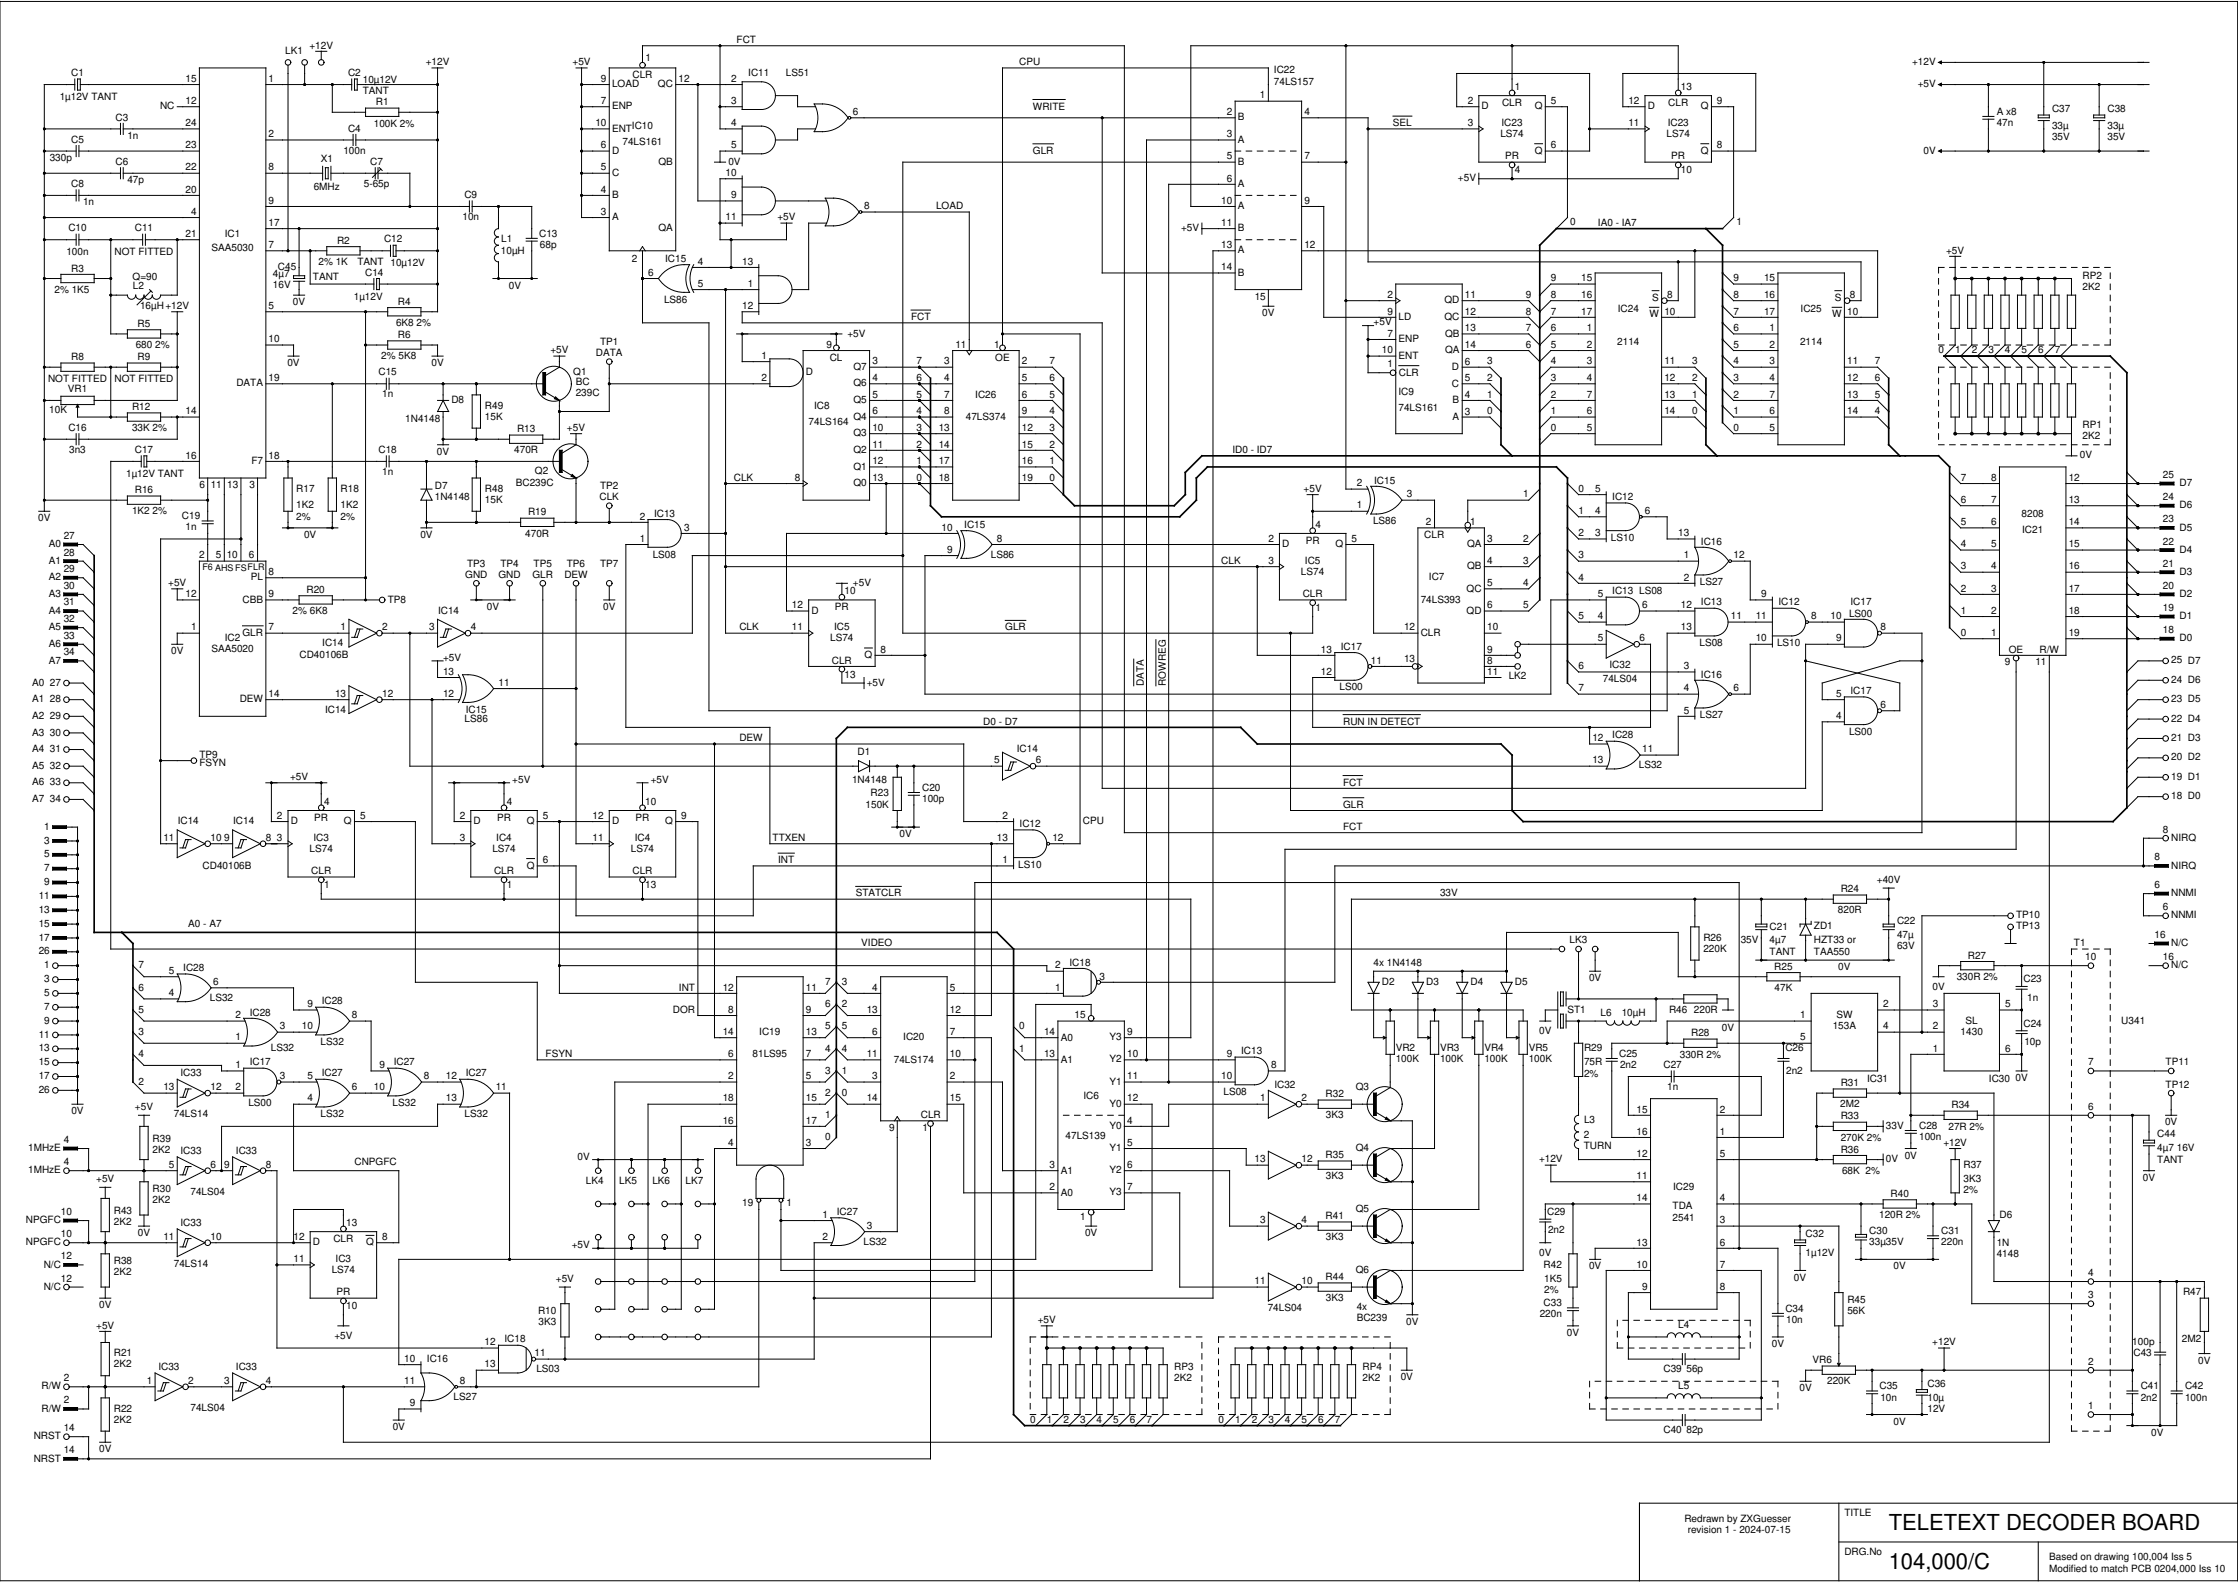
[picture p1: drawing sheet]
<svg xmlns="http://www.w3.org/2000/svg" width="420mm" height="297mm" viewBox="0 0 420 297" stroke-linecap="round" stroke-linejoin="round" font-family="sans-serif">
<defs><g id="words">
<g font-size="4.1">
<text x="354.6" y="287.2">TELETEXT DECODER BOARD</text>
<text x="354.6" y="294.5">104,000/C</text>
</g>
<g font-size="1.9">
<text x="53.6" y="10.1">LK1</text>
<text x="58.1" y="9.1">+12V</text>
<text x="121.2" y="11.5">1</text>
<text x="138.3" y="8.1">FCT</text>
<text x="13.4" y="14.3">C1</text>
<text x="34.8" y="15.3">15</text>
<text x="50.4" y="15.3">1</text>
<text x="65.3" y="14.3">C2</text>
<text x="68.1" y="15.6">10µ12V</text>
<text x="68.1" y="17.7">TANT</text>
<text x="79.9" y="12.2">+12V</text>
<text x="107.5" y="12.2">+5V</text>
<text x="112.8" y="15.3">9</text>
<text x="114.9" y="16.4">LOAD</text>
<text x="118.7" y="14.7">CLR</text>
<text x="123.5" y="16.4">QC</text>
<text x="127.4" y="15.3">12</text>
<text x="137.3" y="15.3">2</text>
<text x="140.5" y="14.3">IC11</text>
<text x="147.5" y="14.3">LS51</text>
<text x="191.3" y="12.2">CPU</text>
<text x="239.2" y="15.9">74LS157</text>
<text x="239.2" y="13.8">IC22</text>
<text x="284.4" y="16.9">1</text>
<text x="315.6" y="16.9">13</text>
<text x="359" y="12.2">+12V</text>
<text x="360" y="16.4">+5V</text>
<text x="11.2" y="18.8">1µ12V TANT</text>
<text x="21.7" y="22.6">C3</text>
<text x="30" y="20.5">NC</text>
<text x="34.8" y="23.7">24</text>
<text x="34.8" y="19.5">12</text>
<text x="70.2" y="23.7">100K 2%</text>
<text x="70.5" y="19.8">R1</text>
<text x="111.8" y="23.7">10</text>
<text x="112.8" y="19.5">7</text>
<text x="114.9" y="20.5">ENP</text>
<text x="137.3" y="19.5">3</text>
<text x="137.3" y="23.7">4</text>
<text x="160.1" y="21.6">6</text>
<text x="193.9" y="20.5">WRITE</text>
<text x="230.3" y="21.6">2</text>
<text x="232.4" y="22.6">B</text>
<text x="236.5" y="18.5">1</text>
<text x="244.9" y="21.6">4</text>
<text x="261.5" y="23.7">SEL</text>
<text x="275.6" y="23.7">3</text>
<text x="275.6" y="19.5">2</text>
<text x="278.2" y="20.5">D</text>
<text x="281.9" y="23.6">IC23</text>
<text x="282" y="19.9">CLR</text>
<text x="288.1" y="20.5">Q</text>
<text x="291.2" y="19.5">5</text>
<text x="305.7" y="23.7">11</text>
<text x="305.7" y="19.5">12</text>
<text x="309.3" y="20.5">D</text>
<text x="313.1" y="23.6">IC23</text>
<text x="313.2" y="19.9">CLR</text>
<text x="319.3" y="20.5">Q</text>
<text x="322.3" y="19.5">9</text>
<text x="374.9" y="23.6">47n</text>
<text x="374.9" y="21.6">A x8</text>
<text x="385.3" y="21">C37</text>
<text x="395.7" y="21">C38</text>
<text x="13.4" y="26.8">C5</text>
<text x="23.9" y="26.1">1n</text>
<text x="34.8" y="27.8">23</text>
<text x="50.4" y="25.7">2</text>
<text x="64.5" y="28.8">100n</text>
<text x="65.3" y="24.7">C4</text>
<text x="112.8" y="27.8">6</text>
<text x="114.9" y="28.8">D</text>
<text x="114.9" y="24.7">ENT</text>
<text x="116.9" y="27.3">74LS161</text>
<text x="118.6" y="24.2">IC10</text>
<text x="137.3" y="27.8">5</text>
<text x="193.9" y="28.9">GLR</text>
<text x="230.3" y="29.9">5</text>
<text x="230.3" y="25.7">3</text>
<text x="232.4" y="26.8">A</text>
<text x="244.9" y="29.9">7</text>
<text x="281.7" y="25.7">LS74</text>
<text x="282.6" y="29.9">PR</text>
<text x="288.1" y="28.8">Q</text>
<text x="291.2" y="27.8">6</text>
<text x="312.9" y="25.7">LS74</text>
<text x="313.8" y="29.9">PR</text>
<text x="319.3" y="28.8">Q</text>
<text x="322.3" y="27.8">8</text>
<text x="361.1" y="28.8">0V</text>
<text x="385.3" y="24.2">33µ</text>
<text x="385.3" y="26.3">35V</text>
<text x="395.7" y="24.2">33µ</text>
<text x="395.7" y="26.3">35V</text>
<text x="9.3" y="30.2">330p</text>
<text x="13.4" y="35.1">C8</text>
<text x="21.7" y="30.9">C6</text>
<text x="23.9" y="34.4">47p</text>
<text x="34.8" y="32">22</text>
<text x="50.4" y="32">8</text>
<text x="58.9" y="35.6">6MHz</text>
<text x="60.2" y="30.4">X1</text>
<text x="68.3" y="35.1">5-65p</text>
<text x="69.5" y="30.9">C7</text>
<text x="112.8" y="32">5</text>
<text x="114.9" y="33">C</text>
<text x="123.6" y="30.9">QB</text>
<text x="136.2" y="33">10</text>
<text x="136.7" y="30.9">0V</text>
<text x="230.3" y="34.1">6</text>
<text x="232.4" y="30.9">B</text>
<text x="232.4" y="35.1">A</text>
<text x="273.7" y="34">+5V</text>
<text x="284.4" y="32.5">4</text>
<text x="315.6" y="32.5">10</text>
<text x="15.6" y="38.5">1n</text>
<text x="34.8" y="36.1">20</text>
<text x="35.9" y="40.3">4</text>
<text x="50.4" y="38.2">9</text>
<text x="86.8" y="41.3">10n</text>
<text x="87.2" y="37.2">C9</text>
<text x="112.8" y="40.3">3</text>
<text x="112.8" y="36.1">4</text>
<text x="114.9" y="41.3">A</text>
<text x="114.9" y="37.2">B</text>
<text x="136.2" y="41.3">11</text>
<text x="137.3" y="37.2">9</text>
<text x="146" y="41.3">+5V</text>
<text x="162.2" y="39.3">8</text>
<text x="175.7" y="39.3">LOAD</text>
<text x="229.3" y="38.2">10</text>
<text x="232.4" y="39.2">A</text>
<text x="244.9" y="38.2">9</text>
<text x="12.5" y="47.9">100n</text>
<text x="12.8" y="43.4">C10</text>
<text x="21.5" y="47.9">NOT FITTED</text>
<text x="25.3" y="43.4">C11</text>
<text x="34.8" y="44.5">21</text>
<text x="39.7" y="47.1">SAA5030</text>
<text x="42.2" y="44.5">IC1</text>
<text x="50.4" y="42.4">17</text>
<text x="50.4" y="46.5">7</text>
<text x="63.3" y="45.8">R2</text>
<text x="72.1" y="45.5">C12</text>
<text x="94.1" y="47.6">10µH</text>
<text x="94.1" y="45.5">L1</text>
<text x="101.2" y="44.4">C13</text>
<text x="101.4" y="46.5">68p</text>
<text x="123.6" y="43.4">QA</text>
<text x="221.7" y="43.4">+5V</text>
<text x="229.3" y="46.5">13</text>
<text x="229.3" y="42.4">11</text>
<text x="232.4" y="47.6">A</text>
<text x="232.4" y="43.4">B</text>
<text x="244.9" y="46.5">12</text>
<text x="294.8" y="42.2">0</text>
<text x="300" y="42.4">IA0 - IA7</text>
<text x="326" y="42.2">1</text>
<text x="365.4" y="47.6">+5V</text>
<text x="13.4" y="51">R3</text>
<text x="24.9" y="52.5">Q=90</text>
<text x="51.3" y="52">4µ7</text>
<text x="52.2" y="50.7">C45</text>
<text x="58.8" y="52.6">TANT</text>
<text x="59.8" y="49.7">2% 1K</text>
<text x="67.1" y="49.7">TANT 10µ12V</text>
<text x="68.6" y="51.8">C14</text>
<text x="118.6" y="49.1">2</text>
<text x="121.7" y="51.7">6</text>
<text x="124.9" y="49.1">IC15</text>
<text x="131" y="53.8">5</text>
<text x="131" y="49.7">4</text>
<text x="139.3" y="49.7">13</text>
<text x="140.4" y="53.8">1</text>
<text x="229.3" y="50.7">14</text>
<text x="232.4" y="51.7">B</text>
<text x="291.2" y="52.8">9</text>
<text x="296.9" y="52.8">15</text>
<text x="325.5" y="52.8">9</text>
<text x="331.2" y="52.8">15</text>
<text x="391" y="52.3">RP2</text>
<text x="10.2" y="54.9">2% 1K5</text>
<text x="25" y="54.3">L2</text>
<text x="26.3" y="58">16µH+12V</text>
<text x="50.4" y="58">5</text>
<text x="51.3" y="54.1">16V</text>
<text x="55" y="57.3">0V</text>
<text x="66.4" y="56.2">1µ12V</text>
<text x="74.7" y="57.2">R4</text>
<text x="95.6" y="54.2">0V</text>
<text x="124.7" y="56.8">LS86</text>
<text x="139.3" y="58">12</text>
<text x="235.6" y="56.2">15</text>
<text x="237" y="59.4">0V</text>
<text x="260.5" y="55.9">2</text>
<text x="260.5" y="59">9</text>
<text x="271.2" y="56.9">QD</text>
<text x="275" y="59">12</text>
<text x="275" y="55.9">11</text>
<text x="286.5" y="55.9">9</text>
<text x="286.5" y="59">8</text>
<text x="291.2" y="59">7</text>
<text x="291.2" y="55.9">8</text>
<text x="296.9" y="59">17</text>
<text x="296.9" y="55.9">16</text>
<text x="303.7" y="58.5">IC24</text>
<text x="309.7" y="59.5">W</text>
<text x="310.2" y="56.4">S</text>
<text x="312.5" y="59">10</text>
<text x="313" y="55.9">8</text>
<text x="325.5" y="55.9">8</text>
<text x="325.5" y="59">7</text>
<text x="331.2" y="59">17</text>
<text x="331.2" y="55.9">16</text>
<text x="338" y="58.5">IC25</text>
<text x="344" y="59.5">W</text>
<text x="344.5" y="56.4">S</text>
<text x="346.8" y="59">10</text>
<text x="347.3" y="55.9">8</text>
<text x="391" y="54.3">2K2</text>
<text x="25.5" y="65.3">680 2%</text>
<text x="25.8" y="61.4">R5</text>
<text x="50.4" y="64.2">10</text>
<text x="74.3" y="61.2">6K8 2%</text>
<text x="74.7" y="63.4">R6</text>
<text x="112.7" y="64.7">TP1</text>
<text x="155.2" y="65.3">9</text>
<text x="159.1" y="63.2">+5V</text>
<text x="171.1" y="60.1">FCT</text>
<text x="179.4" y="65.3">11</text>
<text x="186.6" y="65.3">1</text>
<text x="257.9" y="61.1">+5V</text>
<text x="260.5" y="63.2">7</text>
<text x="262.6" y="64.2">ENP</text>
<text x="262.6" y="60">LD</text>
<text x="271.2" y="60">QC</text>
<text x="271.3" y="63.2">QB</text>
<text x="275" y="65.3">14</text>
<text x="275" y="62.1">13</text>
<text x="286.5" y="62.1">7</text>
<text x="286.5" y="65.3">6</text>
<text x="291.2" y="65.3">5</text>
<text x="291.2" y="62.1">6</text>
<text x="297.9" y="65.3">2</text>
<text x="297.9" y="62.1">1</text>
<text x="303.6" y="64.7">2114</text>
<text x="325.5" y="62.1">6</text>
<text x="325.5" y="65.3">5</text>
<text x="332.2" y="65.3">2</text>
<text x="332.2" y="62.1">1</text>
<text x="337.9" y="64.7">2114</text>
<text x="9" y="71.6">NOT FITTED</text>
<text x="13.4" y="67.6">R8</text>
<text x="21.5" y="71.6">NOT FITTED</text>
<text x="25.8" y="67.6">R9</text>
<text x="50.4" y="71.5">19</text>
<text x="54" y="68.7">0V</text>
<text x="71.1" y="70.4">C15</text>
<text x="71.6" y="67.4">2% 5K8</text>
<text x="81" y="68.7">0V</text>
<text x="103.3" y="66.3">+5V</text>
<text x="107.6" y="70.5">Q1</text>
<text x="111.9" y="66.8">DATA</text>
<text x="143" y="67.3">1</text>
<text x="143" y="71.5">2</text>
<text x="151.3" y="70.4">D</text>
<text x="155.8" y="67.7">CL</text>
<text x="160.2" y="69.4">Q7</text>
<text x="163.8" y="71.5">4</text>
<text x="163.8" y="68.4">3</text>
<text x="172.1" y="71.5">6</text>
<text x="172.1" y="68.4">7</text>
<text x="177.3" y="71.5">4</text>
<text x="177.3" y="68.4">3</text>
<text x="186.9" y="67.7">OE</text>
<text x="191.8" y="71.5">5</text>
<text x="191.8" y="68.4">2</text>
<text x="197" y="71.5">6</text>
<text x="197" y="68.4">7</text>
<text x="259.4" y="66.3">10</text>
<text x="260.5" y="68.9">1</text>
<text x="262.6" y="67.3">ENT</text>
<text x="262.6" y="70.5">CLR</text>
<text x="271.3" y="66.3">QA</text>
<text x="272.6" y="69.4">D</text>
<text x="275" y="71.6">5</text>
<text x="275" y="68.4">6</text>
<text x="279.2" y="68.4">3</text>
<text x="279.2" y="71.5">2</text>
<text x="291.2" y="71.5">3</text>
<text x="291.2" y="68.4">4</text>
<text x="297.9" y="71.5">4</text>
<text x="297.9" y="68.4">3</text>
<text x="312.5" y="71.5">12</text>
<text x="312.5" y="68.4">11</text>
<text x="317.7" y="68.4">3</text>
<text x="317.7" y="71.5">2</text>
<text x="325.5" y="68.4">4</text>
<text x="325.5" y="71.5">3</text>
<text x="332.2" y="71.5">4</text>
<text x="332.2" y="68.4">3</text>
<text x="346.8" y="71.5">12</text>
<text x="346.8" y="68.4">11</text>
<text x="352" y="68.4">7</text>
<text x="352" y="71.5">6</text>
<text x="363.9" y="66.3">0</text>
<text x="367.1" y="66.3">1</text>
<text x="370.2" y="66.3">2</text>
<text x="373.3" y="66.3">3</text>
<text x="376.4" y="66.3">4</text>
<text x="379.5" y="66.3">5</text>
<text x="382.7" y="66.3">6</text>
<text x="385.8" y="66.3">7</text>
<text x="9.2" y="77.6">10K</text>
<text x="12.7" y="73.6">VR1</text>
<text x="24.8" y="77">R12</text>
<text x="34.8" y="77.7">14</text>
<text x="44.4" y="72.5">DATA</text>
<text x="71.7" y="74.6">1n</text>
<text x="84.7" y="75.7">D8</text>
<text x="91" y="76.7">R49</text>
<text x="108.1" y="72.3">BC</text>
<text x="108.1" y="74.4">239C</text>
<text x="152.9" y="76.7">IC8</text>
<text x="160.2" y="75.6">Q5</text>
<text x="160.2" y="72.5">Q6</text>
<text x="163.8" y="77.7">6</text>
<text x="163.8" y="74.6">5</text>
<text x="172.1" y="74.6">5</text>
<text x="172.1" y="77.7">4</text>
<text x="177.3" y="77.7">8</text>
<text x="177.3" y="74.6">7</text>
<text x="183.1" y="74.6">IC26</text>
<text x="191.8" y="77.7">9</text>
<text x="191.8" y="74.6">6</text>
<text x="197" y="74.6">5</text>
<text x="197" y="77.7">4</text>
<text x="262.6" y="77.2">74LS161</text>
<text x="262.6" y="74.1">IC9</text>
<text x="272.6" y="72.6">C</text>
<text x="272.7" y="75.7">B</text>
<text x="275" y="77.8">3</text>
<text x="275" y="74.7">4</text>
<text x="279.2" y="74.6">1</text>
<text x="279.2" y="77.7">0</text>
<text x="291.2" y="74.6">2</text>
<text x="291.2" y="77.7">1</text>
<text x="297.9" y="77.7">6</text>
<text x="297.9" y="74.6">7</text>
<text x="312.5" y="77.7">14</text>
<text x="312.5" y="74.6">13</text>
<text x="317.7" y="74.6">1</text>
<text x="317.7" y="77.7">0</text>
<text x="325.5" y="74.6">2</text>
<text x="325.5" y="77.7">1</text>
<text x="332.2" y="77.7">6</text>
<text x="332.2" y="74.6">7</text>
<text x="346.8" y="77.7">14</text>
<text x="346.8" y="74.6">13</text>
<text x="352" y="74.6">5</text>
<text x="352" y="77.7">4</text>
<text x="12.8" y="80.8">C16</text>
<text x="24.8" y="80.9">33K 2%</text>
<text x="76.1" y="79.1">1N4148</text>
<text x="91" y="78.7">15K</text>
<text x="97.1" y="81.1">R13</text>
<text x="106.4" y="80.9">+5V</text>
<text x="151.8" y="79.8">74LS164</text>
<text x="160.2" y="81.9">Q3</text>
<text x="160.2" y="78.8">Q4</text>
<text x="163.8" y="84">11</text>
<text x="163.8" y="80.9">10</text>
<text x="172.1" y="80.9">3</text>
<text x="172.1" y="84">2</text>
<text x="176.2" y="84">14</text>
<text x="176.2" y="80.9">13</text>
<text x="181.3" y="78.8">47LS374</text>
<text x="191.8" y="84">15</text>
<text x="191.8" y="80.9">12</text>
<text x="197" y="80.9">3</text>
<text x="197" y="84">2</text>
<text x="272.7" y="78.8">A</text>
<text x="291.2" y="80.9">0</text>
<text x="297.9" y="80.9">5</text>
<text x="325.5" y="80.9">0</text>
<text x="332.2" y="80.9">5</text>
<text x="391" y="80.3">RP1</text>
<text x="391" y="82.4">2K2</text>
<text x="13" y="85">3n3</text>
<text x="23.7" y="89.5">1µ12V TANT</text>
<text x="25.3" y="85">C17</text>
<text x="34.8" y="86.1">16</text>
<text x="47.2" y="87.1">F7</text>
<text x="50.4" y="86.1">18</text>
<text x="71.1" y="85">C18</text>
<text x="71.7" y="89.1">1n</text>
<text x="82" y="85.4">0V</text>
<text x="96.5" y="85.1">470R</text>
<text x="100.4" y="89">Q2</text>
<text x="160.2" y="88.1">Q1</text>
<text x="160.2" y="85">Q2</text>
<text x="163.8" y="87.1">12</text>
<text x="172.1" y="87.1">1</text>
<text x="176.2" y="87.1">17</text>
<text x="191.8" y="87.1">16</text>
<text x="197" y="87.1">1</text>
<text x="231.4" y="85">ID0 - ID7</text>
<text x="390.5" y="86">0V</text>
<text x="406.1" y="89.7">25</text>
<text x="25.3" y="92.6">R16</text>
<text x="37.5" y="91.6">6</text>
<text x="39.6" y="91.6">11</text>
<text x="42.7" y="91.6">13</text>
<text x="46.8" y="91.6">3</text>
<text x="55.6" y="95.4">1K2</text>
<text x="55.6" y="92.3">R17</text>
<text x="63.9" y="95.4">1K2</text>
<text x="63.9" y="92.3">R18</text>
<text x="81.6" y="91.8">D7</text>
<text x="81.6" y="93.9">1N4148</text>
<text x="91" y="94.3">15K</text>
<text x="91" y="92.3">R48</text>
<text x="96.8" y="91.1">BC239C</text>
<text x="112.6" y="93.9">CLK</text>
<text x="112.7" y="91.8">TP2</text>
<text x="137.8" y="90.2">CLK</text>
<text x="149.2" y="90.2">8</text>
<text x="160.2" y="91.2">Q0</text>
<text x="163.8" y="90.2">13</text>
<text x="172.1" y="90.2">0</text>
<text x="176.2" y="90.2">18</text>
<text x="191.8" y="90.2">19</text>
<text x="197" y="90.2">0</text>
<text x="244.7" y="92.3">+5V</text>
<text x="254.8" y="95.4">1</text>
<text x="254.8" y="91.3">2</text>
<text x="258" y="90.7">IC15</text>
<text x="264.1" y="93.3">3</text>
<text x="285.9" y="93.3">1</text>
<text x="296.4" y="92.3">0</text>
<text x="299.5" y="92.3">5</text>
<text x="302.7" y="93.9">IC12</text>
<text x="368.1" y="94.4">6</text>
<text x="368.1" y="90.2">7</text>
<text x="373.8" y="94.4">7</text>
<text x="373.8" y="90.2">8</text>
<text x="388.4" y="90.2">12</text>
<text x="388.4" y="94.4">13</text>
<text x="406.1" y="93.9">24</text>
<text x="409.2" y="91.2">D7</text>
<text x="409.2" y="95.4">D6</text>
<text x="7.2" y="97.8">0V</text>
<text x="12" y="101.1">27</text>
<text x="24.8" y="96.5">1K2 2%</text>
<text x="34.2" y="97.5">C19</text>
<text x="34.8" y="99.5">1n</text>
<text x="55.6" y="97.5">2%</text>
<text x="57.1" y="100.9">0V</text>
<text x="63.9" y="97.5">2%</text>
<text x="78.9" y="100.9">0V</text>
<text x="98.6" y="100.7">470R</text>
<text x="99.1" y="96.7">R19</text>
<text x="120.1" y="101.7">1</text>
<text x="120.1" y="97.5">2</text>
<text x="122.8" y="97">IC13</text>
<text x="128.4" y="99.6">3</text>
<text x="176.8" y="99.6">10</text>
<text x="181" y="99.1">IC15</text>
<text x="187.2" y="101.7">8</text>
<text x="238.1" y="101.7">2</text>
<text x="245.1" y="102">PR</text>
<text x="247" y="99.1">4</text>
<text x="253.7" y="101.7">5</text>
<text x="257.8" y="98.4">LS86</text>
<text x="267.4" y="101">CLR</text>
<text x="267.7" y="98.5">2</text>
<text x="276" y="98.5">1</text>
<text x="279.2" y="101.7">3</text>
<text x="285.9" y="101.7">2</text>
<text x="296.4" y="100.6">2</text>
<text x="296.4" y="96.5">1</text>
<text x="299.5" y="100.6">3</text>
<text x="299.5" y="96.5">4</text>
<text x="302.4" y="101.5">LS10</text>
<text x="308.8" y="96.5">6</text>
<text x="315.1" y="100.6">13</text>
<text x="368.1" y="98.5">5</text>
<text x="373.8" y="98.5">6</text>
<text x="379.5" y="96.9">8208</text>
<text x="379.6" y="100.1">IC21</text>
<text x="388.4" y="98.5">14</text>
<text x="406.1" y="98">23</text>
<text x="409.2" y="99.5">D5</text>
<text x="9.1" y="105.8">A1</text>
<text x="9.1" y="102.7">A0</text>
<text x="12" y="107.4">29</text>
<text x="12" y="104.3">28</text>
<text x="37.4" y="104.8">2</text>
<text x="40.5" y="104.8">5</text>
<text x="42.6" y="104.8">10</text>
<text x="46.7" y="104.8">6</text>
<text x="50.4" y="107.9">8</text>
<text x="87.7" y="106.3">TP3</text>
<text x="93.9" y="106.3">TP4</text>
<text x="100.2" y="106.3">TP5</text>
<text x="106.4" y="106.3">TP6</text>
<text x="112.7" y="106.3">TP7</text>
<text x="122.5" y="104.6">LS08</text>
<text x="177.8" y="103.7">9</text>
<text x="186" y="104.6">LS86</text>
<text x="229.3" y="105.8">CLK</text>
<text x="238.1" y="105.8">3</text>
<text x="240.7" y="102.7">D</text>
<text x="244.2" y="107.9">LS74</text>
<text x="245" y="105.8">IC5</text>
<text x="250.7" y="102.7">Q</text>
<text x="275.4" y="106.8">QB</text>
<text x="275.4" y="102.7">QA</text>
<text x="279.2" y="105.8">4</text>
<text x="285.9" y="105.8">3</text>
<text x="296.4" y="104.8">3</text>
<text x="316.1" y="104.8">1</text>
<text x="319.3" y="102.2">IC16</text>
<text x="325.5" y="104.8">12</text>
<text x="368.1" y="106.9">3</text>
<text x="368.1" y="102.7">4</text>
<text x="373.8" y="102.7">5</text>
<text x="373.8" y="106.9">4</text>
<text x="388.4" y="102.7">15</text>
<text x="388.4" y="106.9">16</text>
<text x="406.1" y="102.2">22</text>
<text x="406.1" y="106.3">21</text>
<text x="409.2" y="103.7">D4</text>
<text x="409.2" y="107.9">D3</text>
<text x="9.1" y="112">A3</text>
<text x="9.1" y="108.9">A2</text>
<text x="12" y="113.6">31</text>
<text x="12" y="110.5">30</text>
<text x="31.6" y="110">+5V</text>
<text x="34.8" y="112.1">12</text>
<text x="45.5" y="113.1">CBB</text>
<text x="47.1" y="108.9">PL</text>
<text x="50.4" y="112.1">9</text>
<text x="57.5" y="111.3">R20</text>
<text x="72.8" y="113.1">TP8</text>
<text x="87.3" y="108.4">GND</text>
<text x="93.6" y="108.4">GND</text>
<text x="100" y="108.4">GLR</text>
<text x="106" y="108.4">DEW</text>
<text x="158.6" y="111.5">10</text>
<text x="160.1" y="109.9">+5V</text>
<text x="244.6" y="112.1">CLR</text>
<text x="266.7" y="113.1">74LS393</text>
<text x="268.3" y="108.9">IC7</text>
<text x="275.3" y="111">QC</text>
<text x="279.2" y="110">5</text>
<text x="285.9" y="110">4</text>
<text x="296.4" y="108.9">4</text>
<text x="300" y="112.1">5</text>
<text x="302.7" y="111.5">IC13 LS08</text>
<text x="316.1" y="108.9">2</text>
<text x="319.1" y="109.8">LS27</text>
<text x="319.3" y="113.6">IC13</text>
<text x="330.7" y="112.1">9</text>
<text x="333.9" y="113.6">IC12</text>
<text x="347.4" y="113.6">IC17</text>
<text x="368.1" y="111">2</text>
<text x="373.8" y="111">3</text>
<text x="388.4" y="111">17</text>
<text x="406.1" y="110.5">20</text>
<text x="409.2" y="112">D2</text>
<text x="9.1" y="118.3">A5</text>
<text x="9.1" y="115.1">A4</text>
<text x="12" y="119.9">33</text>
<text x="12" y="116.7">32</text>
<text x="35.9" y="118.3">1</text>
<text x="45.5" y="119.3">GLR</text>
<text x="50.4" y="118.3">7</text>
<text x="54.9" y="115.2">2% 6K8</text>
<text x="63.9" y="118.3">1</text>
<text x="71.7" y="118.3">2</text>
<text x="80.6" y="118.3">3</text>
<text x="82.2" y="115.2">IC14</text>
<text x="88.4" y="118.3">4</text>
<text x="91.4" y="114.5">0V</text>
<text x="113.2" y="114.5">0V</text>
<text x="138.8" y="118.3">CLK</text>
<text x="148.7" y="118.3">11</text>
<text x="148.7" y="114.1">12</text>
<text x="152.3" y="115.1">D</text>
<text x="156.6" y="118.3">IC5</text>
<text x="156.7" y="114.5">PR</text>
<text x="188.7" y="118.3">GLR</text>
<text x="247" y="114.7">1</text>
<text x="263.6" y="118.3">12</text>
<text x="266.7" y="119.3">CLR</text>
<text x="275.3" y="115.2">QD</text>
<text x="279.2" y="118.3">10</text>
<text x="279.2" y="114.1">6</text>
<text x="285.9" y="114.1">5</text>
<text x="296.4" y="116.2">5</text>
<text x="300" y="116.2">4</text>
<text x="308.3" y="114.1">6</text>
<text x="315.6" y="118.3">13</text>
<text x="315.6" y="114.1">12</text>
<text x="324.9" y="116.2">11</text>
<text x="329.6" y="116.2">11</text>
<text x="340" y="116.2">8</text>
<text x="343.7" y="116.2">10</text>
<text x="347.1" y="115.7">LS00</text>
<text x="353" y="118.3">8</text>
<text x="368.1" y="115.2">1</text>
<text x="368.1" y="119.3">0</text>
<text x="373.8" y="115.2">2</text>
<text x="373.8" y="119.3">1</text>
<text x="388.4" y="115.2">18</text>
<text x="388.4" y="119.3">19</text>
<text x="406.1" y="114.7">19</text>
<text x="406.1" y="118.8">18</text>
<text x="409.2" y="116.2">D1</text>
<text x="9.1" y="124.5">A7</text>
<text x="9.1" y="121.4">A6</text>
<text x="12" y="123">34</text>
<text x="32.1" y="122.8">0V</text>
<text x="39.7" y="122.4">SAA5020</text>
<text x="42.2" y="120.3">IC2</text>
<text x="56.2" y="123.5">CD40106B</text>
<text x="60.5" y="121.2">IC14</text>
<text x="83.2" y="124">+5V</text>
<text x="155.9" y="120.3">LS74</text>
<text x="156.2" y="124.5">CLR</text>
<text x="162.3" y="123.5">Q</text>
<text x="165.3" y="122.4">8</text>
<text x="248" y="122.4">13</text>
<text x="251.7" y="121.9">IC17</text>
<text x="257.4" y="124.5">11</text>
<text x="263.6" y="124.3">13</text>
<text x="279.2" y="124.5">8</text>
<text x="279.2" y="122.4">9</text>
<text x="296.4" y="125.6">6</text>
<text x="300" y="120.4">5</text>
<text x="302.2" y="125.4">IC32</text>
<text x="307.8" y="120.4">6</text>
<text x="316.1" y="125.6">3</text>
<text x="319.1" y="121.2">LS08</text>
<text x="329.6" y="120.4">10</text>
<text x="333.6" y="121.2">LS10</text>
<text x="344.7" y="120.4">9</text>
<text x="376.4" y="124.9">9</text>
<text x="377.1" y="122.4">OE</text>
<text x="382.1" y="124.9">11</text>
<text x="382.9" y="122.4">R/W</text>
<text x="407.6" y="124.5">25 D7</text>
<text x="409.2" y="120.3">D0</text>
<text x="6" y="131.8">A1</text>
<text x="6" y="128.7">A0</text>
<text x="9.4" y="131.8">28</text>
<text x="9.4" y="128.7">27</text>
<text x="45" y="131.8">DEW</text>
<text x="50.4" y="130.8">14</text>
<text x="62.9" y="130.8">13</text>
<text x="71.7" y="130.8">12</text>
<text x="83.2" y="130.8">12</text>
<text x="83.2" y="126.6">13</text>
<text x="93.6" y="128.7">11</text>
<text x="158.6" y="127.1">13</text>
<text x="162.7" y="128.7">+5V</text>
<text x="214.7" y="128.7" transform="rotate(-90 214.7 128.7)">DATA</text>
<text x="218.9" y="128.7" transform="rotate(-90 218.9 128.7)">ROWREG</text>
<text x="248" y="126.6">12</text>
<text x="251.5" y="129.6">LS00</text>
<text x="279.2" y="126.6">11</text>
<text x="283.2" y="127.5">LK2</text>
<text x="296.4" y="129.7">7</text>
<text x="300.9" y="128">74LS04</text>
<text x="316.1" y="129.7">4</text>
<text x="319.3" y="127.1">IC16</text>
<text x="325.5" y="129.7">6</text>
<text x="344.7" y="130.8">5</text>
<text x="347.4" y="130.2">IC17</text>
<text x="407.6" y="128.1">24 D6</text>
<text x="407.6" y="131.8">23 D5</text>
<text x="6" y="134.9">A2</text>
<text x="9.4" y="134.9">29</text>
<text x="61" y="133.7">IC14</text>
<text x="87.2" y="135.5">LS86</text>
<text x="87.4" y="133.7">IC15</text>
<text x="184.6" y="136">D0 - D7</text>
<text x="252.2" y="136">RUN IN DETECT</text>
<text x="316.1" y="133.9">5</text>
<text x="319.1" y="134.8">LS27</text>
<text x="344.7" y="134.9">4</text>
<text x="347.1" y="137.9">LS00</text>
<text x="353" y="132.8">6</text>
<text x="407.6" y="135.4">22 D4</text>
<text x="6" y="141.1">A4</text>
<text x="6" y="138">A3</text>
<text x="9.4" y="141.1">31</text>
<text x="9.4" y="138">30</text>
<text x="37.4" y="142.2">TP9</text>
<text x="37.4" y="143.7">FSYN</text>
<text x="138.8" y="139.1">DEW</text>
<text x="161" y="141.7">D1</text>
<text x="186.6" y="143.2">5</text>
<text x="190.9" y="141.1">IC14</text>
<text x="194.4" y="143.2">6</text>
<text x="298.9" y="139.1">12</text>
<text x="298.9" y="143.2">13</text>
<text x="302.7" y="138.6">IC28</text>
<text x="308.3" y="141.2">11</text>
<text x="407.6" y="139.1">21 D3</text>
<text x="407.6" y="142.7">20 D2</text>
<text x="6" y="147.4">A6</text>
<text x="6" y="144.3">A5</text>
<text x="9.4" y="147.4">33</text>
<text x="9.4" y="144.3">32</text>
<text x="54.5" y="146.4">+5V</text>
<text x="96.2" y="146.9">+5V</text>
<text x="122.2" y="146.9">+5V</text>
<text x="160" y="146.9">1N4148</text>
<text x="163.4" y="149.5">R23</text>
<text x="173.1" y="148.4">C20</text>
<text x="252.2" y="147.4">FCT</text>
<text x="307.7" y="144.1">LS32</text>
<text x="407.6" y="146.3">19 D1</text>
<text x="407.6" y="150">18 D0</text>
<text x="6" y="150.5">A7</text>
<text x="8.3" y="155.7">1</text>
<text x="9.4" y="150.5">34</text>
<text x="33.4" y="154.7">IC14</text>
<text x="43.8" y="154.7">IC14</text>
<text x="52" y="153.6">2</text>
<text x="54.6" y="154.7">D</text>
<text x="59" y="154">PR</text>
<text x="60.8" y="151">4</text>
<text x="64.6" y="154.7">Q</text>
<text x="67.6" y="153.6">5</text>
<text x="86.3" y="153.6">2</text>
<text x="88.9" y="154.7">D</text>
<text x="93.3" y="154">PR</text>
<text x="95.1" y="151">4</text>
<text x="98.9" y="154.7">Q</text>
<text x="101.9" y="153.6">5</text>
<text x="111.3" y="153.6">12</text>
<text x="114.9" y="154.7">D</text>
<text x="119.3" y="154">PR</text>
<text x="121.1" y="151">10</text>
<text x="124.9" y="154.7">Q</text>
<text x="127.9" y="153.6">9</text>
<text x="162.5" y="151.5">150K</text>
<text x="173.1" y="150.5">100p</text>
<text x="188.2" y="153.6">2</text>
<text x="191.4" y="155.2">IC12</text>
<text x="203.3" y="154.7">CPU</text>
<text x="252.2" y="155.7">FCT</text>
<text x="252.2" y="151.6">GLR</text>
<text x="8.3" y="160.9">5</text>
<text x="8.3" y="158.3">3</text>
<text x="30.7" y="157.8">11</text>
<text x="39.5" y="157.8">10</text>
<text x="42.1" y="157.8">9</text>
<text x="49.9" y="157.8">8</text>
<text x="52" y="157.8">3</text>
<text x="58.1" y="159.9">LS74</text>
<text x="58.8" y="157.8">IC3</text>
<text x="86.3" y="157.8">3</text>
<text x="92.4" y="159.9">LS74</text>
<text x="93.2" y="157.8">IC4</text>
<text x="101.9" y="162">6</text>
<text x="111.3" y="157.8">11</text>
<text x="118.4" y="159.9">LS74</text>
<text x="119.2" y="157.8">IC4</text>
<text x="145.1" y="157.8">TTXEN</text>
<text x="146.1" y="162">INT</text>
<text x="168.9" y="157.1">0V</text>
<text x="187.2" y="157.8">13</text>
<text x="188.2" y="162">1</text>
<text x="197.6" y="157.8">12</text>
<text x="404.5" y="161.4">8</text>
<text x="406.1" y="156.2">8</text>
<text x="407.6" y="157.8">NIRQ</text>
<text x="8.3" y="166.1">9</text>
<text x="8.3" y="163.5">7</text>
<text x="38" y="163">CD40106B</text>
<text x="58.4" y="164">CLR</text>
<text x="60.8" y="166.6">1</text>
<text x="92.7" y="164">CLR</text>
<text x="95.1" y="166.6">1</text>
<text x="98.9" y="163">Q</text>
<text x="118.7" y="164">CLR</text>
<text x="121.1" y="166.6">13</text>
<text x="191.2" y="162.8">LS10</text>
<text x="345.6" y="167.4">R24</text>
<text x="352.4" y="165.6">+40V</text>
<text x="404.5" y="166.6">6</text>
<text x="407.6" y="163">NIRQ</text>
<text x="7.3" y="173.9">15</text>
<text x="7.3" y="171.3">13</text>
<text x="7.3" y="168.7">11</text>
<text x="35.4" y="173.9">A0 - A7</text>
<text x="160.7" y="168.2">STATCLR</text>
<text x="270.4" y="168.2">33V</text>
<text x="345.1" y="171.4">820R</text>
<text x="356.1" y="173.4">C22</text>
<text x="378.5" y="172.3">TP10</text>
<text x="406.1" y="170.8">6</text>
<text x="407.6" y="172.3">NNMI</text>
<text x="407.6" y="168.2">NNMI</text>
<text x="7.3" y="179.1">26</text>
<text x="7.3" y="176.5">17</text>
<text x="161.7" y="177.6">VIDEO</text>
<text x="294.7" y="177">LK3</text>
<text x="319.8" y="178.6">220K</text>
<text x="319.8" y="176.5">R26</text>
<text x="326.8" y="176.9">35V</text>
<text x="332.2" y="177">4µ7</text>
<text x="332.2" y="179.1">TANT</text>
<text x="332.2" y="174.4">C21</text>
<text x="340.5" y="174.4">ZD1</text>
<text x="340.5" y="177">HZT33 or</text>
<text x="340.5" y="179.1">TAA550</text>
<text x="356.1" y="176">47µ</text>
<text x="356.1" y="178.1">63V</text>
<text x="369.4" y="179.9">R27</text>
<text x="378.5" y="174.4">TP13</text>
<text x="389.4" y="177.5">T1</text>
<text x="404.5" y="176">16</text>
<text x="407.6" y="177.5">N/C</text>
<text x="8.3" y="184.3">3</text>
<text x="8.3" y="181.7">1</text>
<text x="26" y="181.7">7</text>
<text x="26" y="185.9">6</text>
<text x="31.7" y="182.8">5</text>
<text x="34.4" y="182.2">IC28</text>
<text x="40" y="184.8">6</text>
<text x="127.5" y="185.9">INT</text>
<text x="135.7" y="185.9">12</text>
<text x="151.3" y="185.9">11</text>
<text x="154.9" y="184.8">7</text>
<text x="158.1" y="184.8">3</text>
<text x="163.8" y="185.9">4</text>
<text x="178.3" y="185.9">5</text>
<text x="198.1" y="181.7">2</text>
<text x="198.1" y="185.9">1</text>
<text x="200.8" y="181.2">IC18</text>
<text x="206.4" y="183.8">3</text>
<text x="257.9" y="181.2">4x 1N4148</text>
<text x="259.4" y="184.8">D2</text>
<text x="267.8" y="184.8">D3</text>
<text x="276.1" y="184.8">D4</text>
<text x="284.4" y="184.8">D5</text>
<text x="298.3" y="184.1">0V</text>
<text x="333.1" y="182">R25</text>
<text x="333.2" y="186">47K</text>
<text x="345.1" y="182.1">0V</text>
<text x="362.8" y="185.7">0V</text>
<text x="367.4" y="183.9">330R 2%</text>
<text x="379.9" y="184.3">C23</text>
<text x="391.5" y="180.2">10</text>
<text x="406.1" y="180.2">16</text>
<text x="407.6" y="181.7">N/C</text>
<text x="8.3" y="189.5">7</text>
<text x="8.3" y="186.9">5</text>
<text x="26" y="190">5</text>
<text x="31.7" y="186.9">4</text>
<text x="39.4" y="187.8">LS32</text>
<text x="44.2" y="191.1">2</text>
<text x="46.9" y="190.6">IC28</text>
<text x="57.7" y="189">9</text>
<text x="60.4" y="188.5">IC28</text>
<text x="66" y="191.1">8</text>
<text x="126.3" y="190">DOR</text>
<text x="136.7" y="190">8</text>
<text x="151.3" y="190">9</text>
<text x="154.9" y="189">6</text>
<text x="158.1" y="189">2</text>
<text x="162.7" y="190">13</text>
<text x="178.3" y="190">12</text>
<text x="201.7" y="191.1">15</text>
<text x="294.3" y="190">ST1</text>
<text x="300.5" y="190.6">L6</text>
<text x="304.5" y="190.6">10µH</text>
<text x="313.3" y="190.1">R46 220R</text>
<text x="337.9" y="191.1">1</text>
<text x="344.8" y="191.1">SW</text>
<text x="353.5" y="189">2</text>
<text x="362.9" y="189">3</text>
<text x="376.4" y="189">5</text>
<text x="380.6" y="187.8">1n</text>
<text x="7.3" y="197.3">13</text>
<text x="7.3" y="194.7">11</text>
<text x="8.3" y="192.1">9</text>
<text x="26" y="194.2">3</text>
<text x="44.2" y="195.2">1</text>
<text x="50.8" y="197.2">LS32</text>
<text x="52.5" y="193.2">3</text>
<text x="56.7" y="193.2">10</text>
<text x="60.2" y="196.1">LS32</text>
<text x="135.7" y="194.2">14</text>
<text x="142.6" y="194.2">IC19</text>
<text x="151.3" y="194.2">13</text>
<text x="154.9" y="193.2">5</text>
<text x="154.9" y="197.3">4</text>
<text x="158.1" y="193.2">5</text>
<text x="158.1" y="197.3">4</text>
<text x="163.8" y="194.2">6</text>
<text x="169.6" y="195.2">IC20</text>
<text x="178.3" y="194.2">7</text>
<text x="191.3" y="193.2">0</text>
<text x="191.3" y="197.3">1</text>
<text x="196" y="194.2">14</text>
<text x="199.2" y="195.3">A0</text>
<text x="208.3" y="195.2">Y3</text>
<text x="211.6" y="194.2">9</text>
<text x="233" y="197.8">IC13</text>
<text x="262" y="197.3">VR2</text>
<text x="270.4" y="197.3">VR3</text>
<text x="278.7" y="197.3">VR4</text>
<text x="287" y="197.3">VR5</text>
<text x="289" y="194">0V</text>
<text x="297.4" y="197.3">R29</text>
<text x="317.5" y="194.5">R28</text>
<text x="323.3" y="193.5">0V</text>
<text x="335.2" y="197.3">C26</text>
<text x="337.9" y="195.2">5</text>
<text x="344.1" y="193.1">153A</text>
<text x="353.5" y="193.2">4</text>
<text x="362.9" y="193.2">2</text>
<text x="362.9" y="197.3">1</text>
<text x="368.1" y="194.2">1430</text>
<text x="369" y="192.1">SL</text>
<text x="376.4" y="197.3">6</text>
<text x="379.9" y="192.6">C24</text>
<text x="380.1" y="196.1">10p</text>
<text x="398.3" y="192.1">U341</text>
<text x="7.3" y="202.5">17</text>
<text x="7.3" y="199.9">15</text>
<text x="26" y="203.6">2</text>
<text x="26" y="198.4">4</text>
<text x="33.9" y="202">IC33</text>
<text x="44.2" y="200.4">1</text>
<text x="46.9" y="199.9">IC17</text>
<text x="52.5" y="202.5">3</text>
<text x="57.7" y="202.5">5</text>
<text x="60.4" y="202">IC27</text>
<text x="71.2" y="200.4">9</text>
<text x="73.9" y="199.9">IC27</text>
<text x="79.5" y="202.5">8</text>
<text x="83.7" y="202.5">12</text>
<text x="87.4" y="202">IC27</text>
<text x="102.4" y="198.4">FSYN</text>
<text x="136.7" y="202.5">2</text>
<text x="136.7" y="198.4">6</text>
<text x="141.3" y="198.3">81LS95</text>
<text x="151.3" y="202.5">5</text>
<text x="151.3" y="198.4">7</text>
<text x="154.9" y="201.5">3</text>
<text x="158.1" y="201.5">1</text>
<text x="162.7" y="198.4">11</text>
<text x="163.8" y="202.5">3</text>
<text x="167.8" y="199.4">74LS174</text>
<text x="178.3" y="202.5">2</text>
<text x="178.3" y="198.4">10</text>
<text x="196" y="198.4">13</text>
<text x="199.2" y="199.4">A1</text>
<text x="208.3" y="199.4">Y2</text>
<text x="208.3" y="203.5">Y1</text>
<text x="211.6" y="198.4">10</text>
<text x="211.6" y="202.5">11</text>
<text x="229.3" y="202.5">10</text>
<text x="230.3" y="198.4">9</text>
<text x="238.6" y="200.4">8</text>
<text x="262" y="199.4">100K</text>
<text x="270.4" y="199.4">100K</text>
<text x="278.7" y="199.4">100K</text>
<text x="287" y="199.4">100K</text>
<text x="297.4" y="199.9">75R</text>
<text x="297.4" y="202">2%</text>
<text x="304" y="198.3">C25</text>
<text x="304.1" y="200.4">2n2</text>
<text x="312.3" y="200.4">C27</text>
<text x="315.4" y="198.4">330R 2%</text>
<text x="335.3" y="201.4">2n2</text>
<text x="345.6" y="203.8">R31</text>
<text x="350.5" y="203">IC31</text>
<text x="373.4" y="203">IC30</text>
<text x="378.4" y="202.9">0V</text>
<text x="392" y="199.9">7</text>
<text x="406.6" y="199.9">TP11</text>
<text x="7.3" y="205.1">26</text>
<text x="13.4" y="209.1">0V</text>
<text x="25.3" y="208.2">+5V</text>
<text x="30.7" y="204.6">13</text>
<text x="32.6" y="209.6">74LS14</text>
<text x="39.5" y="204.6">12</text>
<text x="44.2" y="204.6">2</text>
<text x="46.6" y="207.6">LS00</text>
<text x="57.7" y="206.7">4</text>
<text x="60.2" y="209.6">LS32</text>
<text x="66" y="204.6">6</text>
<text x="70.2" y="204.6">10</text>
<text x="73.7" y="207.6">LS32</text>
<text x="83.7" y="206.7">13</text>
<text x="87.2" y="209.6">LS32</text>
<text x="93.1" y="204.6">11</text>
<text x="135.7" y="206.7">18</text>
<text x="151.3" y="206.7">15</text>
<text x="154.9" y="209.8">1</text>
<text x="154.9" y="205.6">2</text>
<text x="158.1" y="205.6">0</text>
<text x="162.7" y="206.7">14</text>
<text x="172.9" y="209.8">CLR</text>
<text x="178.3" y="206.7">15</text>
<text x="203.4" y="206.2">IC6</text>
<text x="208.3" y="207.7">Y0</text>
<text x="211.6" y="206.7">12</text>
<text x="229.7" y="205.5">LS08</text>
<text x="236.6" y="206.7">1</text>
<text x="239.3" y="204.1">IC32</text>
<text x="244.4" y="206.7">2</text>
<text x="248.9" y="205.9">R32</text>
<text x="248.9" y="209.9">3K3</text>
<text x="254.5" y="204.6">Q3</text>
<text x="307.3" y="208.8">15</text>
<text x="313" y="204.6">1n</text>
<text x="322.9" y="208.8">2</text>
<text x="345.5" y="207.8">2M2</text>
<text x="366.4" y="208">R34</text>
<text x="392" y="208.2">6</text>
<text x="406.6" y="204.1">TP12</text>
<text x="12" y="214.5">4</text>
<text x="28.6" y="214.3">R39</text>
<text x="135.7" y="210.8">16</text>
<text x="136.7" y="215">4</text>
<text x="151.3" y="215">3</text>
<text x="151.3" y="210.8">17</text>
<text x="154.9" y="214">0</text>
<text x="166.9" y="212.2">9</text>
<text x="173.2" y="212.2">1</text>
<text x="200" y="213.8">47LS139</text>
<text x="208.3" y="211.8">Y0</text>
<text x="211.6" y="210.8">4</text>
<text x="211.6" y="215">5</text>
<text x="297.3" y="213.5">2</text>
<text x="297.3" y="215.6">TURN</text>
<text x="297.4" y="210.8">L3</text>
<text x="307.3" y="212.9">16</text>
<text x="322.9" y="212.9">1</text>
<text x="345.6" y="214">270K 2%</text>
<text x="345.6" y="210.1">R33</text>
<text x="354.1" y="211.8">33V</text>
<text x="360.3" y="213.9">100n</text>
<text x="360.3" y="211.9">C28</text>
<text x="364.8" y="215">+12V</text>
<text x="365.8" y="212">27R 2%</text>
<text x="405" y="213.4">C44</text>
<text x="406.5" y="211.2">0V</text>
<text x="5.3" y="216">1MHzE</text>
<text x="5.3" y="220.2">1MHzE</text>
<text x="12" y="218.6">4</text>
<text x="18.1" y="221.8">+5V</text>
<text x="28.6" y="216.4">2K2</text>
<text x="31.7" y="219.2">5</text>
<text x="33.9" y="216.6">IC33</text>
<text x="39.5" y="219.2">6</text>
<text x="42.1" y="219.2">9</text>
<text x="44.3" y="216.6">IC33</text>
<text x="49.9" y="219.2">8</text>
<text x="66.5" y="218.6">CNPGFC</text>
<text x="108.4" y="217.6">0V</text>
<text x="197" y="219.2">3</text>
<text x="199.2" y="220.2">A1</text>
<text x="208.3" y="216">Y1</text>
<text x="208.3" y="220.2">Y2</text>
<text x="211.6" y="219.2">6</text>
<text x="235.5" y="218.1">13</text>
<text x="244.4" y="218.1">12</text>
<text x="248.9" y="217.3">R35</text>
<text x="248.9" y="221.3">3K3</text>
<text x="254.5" y="216">Q4</text>
<text x="288.9" y="218.1">+12V</text>
<text x="307.3" y="217.1">12</text>
<text x="307.3" y="221.2">11</text>
<text x="322.9" y="217.1">5</text>
<text x="345.6" y="216.3">R36</text>
<text x="345.8" y="220.3">68K 2%</text>
<text x="354.1" y="218.1">0V</text>
<text x="357.6" y="217.4">0V</text>
<text x="368.6" y="221.8">3K3</text>
<text x="368.6" y="219.1">R37</text>
<text x="402.3" y="221.6">0V</text>
<text x="405" y="216">4µ7 16V</text>
<text x="405" y="218.1">TANT</text>
<text x="11.4" y="228">10</text>
<text x="21.4" y="227.8">R43</text>
<text x="28.6" y="225.7">2K2</text>
<text x="28.6" y="223.6">R30</text>
<text x="35.8" y="224.2">74LS04</text>
<text x="110" y="222.2">LK4</text>
<text x="116.2" y="222.2">LK5</text>
<text x="122.5" y="222.2">LK6</text>
<text x="128.7" y="222.2">LK7</text>
<text x="139.3" y="226.2">19</text>
<text x="147.7" y="226.2">1</text>
<text x="157.1" y="228">IC27</text>
<text x="197" y="223.3">2</text>
<text x="199.2" y="224.4">A0</text>
<text x="208.3" y="224.3">Y3</text>
<text x="211.6" y="223.3">7</text>
<text x="254.5" y="227.5">Q5</text>
<text x="290.5" y="228">C29</text>
<text x="307.3" y="225.4">14</text>
<text x="314" y="227">TDA</text>
<text x="314.1" y="223.3">IC29</text>
<text x="322.9" y="225.4">4</text>
<text x="354.9" y="224.6">R40</text>
<text x="368.6" y="223.9">2%</text>
<text x="4.9" y="233.7">NPGFC</text>
<text x="4.9" y="229.5">NPGFC</text>
<text x="11.4" y="232.2">10</text>
<text x="21.4" y="229.9">2K2</text>
<text x="25.9" y="232">0V</text>
<text x="30.7" y="232.7">11</text>
<text x="33.9" y="230.1">IC33</text>
<text x="39.5" y="232.7">10</text>
<text x="55.1" y="232.7">12</text>
<text x="58.8" y="233.7">D</text>
<text x="62.6" y="233">CLR</text>
<text x="65" y="230.1">13</text>
<text x="68.7" y="233.7">Q</text>
<text x="71.7" y="232.7">8</text>
<text x="154.4" y="228.5">1</text>
<text x="154.4" y="232.7">2</text>
<text x="162.1" y="233.6">LS32</text>
<text x="162.7" y="230.6">3</text>
<text x="202.8" y="228.8">1</text>
<text x="203.7" y="232">0V</text>
<text x="236.6" y="229.6">3</text>
<text x="244.4" y="229.6">4</text>
<text x="248.9" y="228.8">R41</text>
<text x="248.9" y="232.7">3K3</text>
<text x="290.6" y="231.4">2n2</text>
<text x="307.3" y="233.7">13</text>
<text x="314" y="229.1">2541</text>
<text x="322.9" y="229.6">3</text>
<text x="322.9" y="233.7">6</text>
<text x="339" y="232.1">C32</text>
<text x="350.9" y="233.7">33µ35V</text>
<text x="350.9" y="231.6">C30</text>
<text x="352.8" y="228.6">120R 2%</text>
<text x="364.5" y="233.7">220n</text>
<text x="364.5" y="231.6">C31</text>
<text x="374.9" y="233.7">1N</text>
<text x="375.4" y="228.5">D6</text>
<text x="8.2" y="237.9">N/C</text>
<text x="11.4" y="236.3">12</text>
<text x="21.4" y="239.2">2K2</text>
<text x="21.4" y="237.2">R38</text>
<text x="32.6" y="237.7">74LS14</text>
<text x="55.1" y="236.8">11</text>
<text x="62.3" y="238.9">LS74</text>
<text x="63" y="236.8">IC3</text>
<text x="107.3" y="234.2">+5V</text>
<text x="254.5" y="238.9">Q6</text>
<text x="289" y="235.6">0V</text>
<text x="289.8" y="237.8">R42</text>
<text x="298.3" y="238.2">0V</text>
<text x="307.3" y="237.9">10</text>
<text x="322.9" y="237.9">7</text>
<text x="339" y="235.8">1µ12V</text>
<text x="355.5" y="238.2">0V</text>
<text x="374.9" y="235.8">4148</text>
<text x="392" y="239.4">4</text>
<text x="8.2" y="242">N/C</text>
<text x="11.4" y="240.5">12</text>
<text x="18.6" y="245.5">0V</text>
<text x="63.2" y="243.1">PR</text>
<text x="65" y="245.7">10</text>
<text x="104.4" y="240.5">+5V</text>
<text x="235.5" y="241">11</text>
<text x="244.4" y="241">10</text>
<text x="248.9" y="240.2">R44</text>
<text x="248.9" y="244.2">3K3</text>
<text x="254.7" y="245.7">4x</text>
<text x="289.8" y="245.1">C33</text>
<text x="289.9" y="240.5">1K5</text>
<text x="289.9" y="242.6">2%</text>
<text x="308.3" y="242">9</text>
<text x="322.9" y="242">8</text>
<text x="336.8" y="240.3">0V</text>
<text x="346.8" y="244.4">R45</text>
<text x="392" y="243.6">3</text>
<text x="409.8" y="243.1">R47</text>
<text x="18.1" y="249.3">+5V</text>
<text x="62.8" y="251.2">+5V</text>
<text x="94.7" y="251.9">IC18</text>
<text x="101" y="246.5">R10</text>
<text x="101.1" y="248.6">3K3</text>
<text x="194.8" y="248.3">+5V</text>
<text x="238" y="246">74LS04</text>
<text x="254.7" y="247.8">BC239</text>
<text x="264" y="248.6">0V</text>
<text x="289.1" y="247.2">220n</text>
<text x="294.2" y="250.7">0V</text>
<text x="315.1" y="249.3">L4</text>
<text x="335.2" y="246.2">C34</text>
<text x="335.3" y="248.2">10n</text>
<text x="346.8" y="246.5">56K</text>
<text x="409.6" y="251.7">2M2</text>
<text x="21.4" y="256.6">2K2</text>
<text x="21.4" y="254.5">R21</text>
<text x="29.7" y="257.1">IC33</text>
<text x="44.3" y="257.1">IC33</text>
<text x="75.9" y="255.5">10</text>
<text x="80.2" y="255.5">IC16</text>
<text x="91" y="256.6">13</text>
<text x="91" y="252.4">12</text>
<text x="100.3" y="254.5">11</text>
<text x="100.7" y="257.5">LS03</text>
<text x="220.4" y="257.1">RP3</text>
<text x="255.8" y="257.1">RP4</text>
<text x="312.3" y="257.5">C39</text>
<text x="316.6" y="257.4">56p</text>
<text x="332.6" y="252.8">0V</text>
<text x="340.3" y="255.8">VR6</text>
<text x="362.8" y="252.4">+12V</text>
<text x="392" y="256.1">2</text>
<text x="400.3" y="252.4">100p</text>
<text x="400.5" y="254.5">C43</text>
<text x="412.7" y="255.9">0V</text>
<text x="7.8" y="260.7">R/W</text>
<text x="12" y="263.3">2</text>
<text x="12" y="259.2">2</text>
<text x="27.6" y="259.7">1</text>
<text x="35.4" y="259.7">2</text>
<text x="42.1" y="259.7">3</text>
<text x="49.9" y="259.7">4</text>
<text x="75.9" y="259.7">11</text>
<text x="76.9" y="263.9">9</text>
<text x="85.2" y="262.7">LS27</text>
<text x="86.3" y="259.7">8</text>
<text x="220.4" y="259.2">2K2</text>
<text x="255.8" y="259.2">2K2</text>
<text x="263" y="259">0V</text>
<text x="315.1" y="260.7">L5</text>
<text x="337.8" y="261.1">0V</text>
<text x="343" y="259.8">220K</text>
<text x="352.9" y="260.7">C35</text>
<text x="353" y="262.8">10n</text>
<text x="361.9" y="262.8">10µ</text>
<text x="361.9" y="260.2">C36</text>
<text x="401.9" y="262.8">2n2</text>
<text x="401.9" y="260.7">C41</text>
<text x="410.2" y="262.8">100n</text>
<text x="410.2" y="260.7">C42</text>
<text x="7.8" y="264.9">R/W</text>
<text x="12" y="268.5">14</text>
<text x="21.4" y="267">2K2</text>
<text x="21.4" y="264.9">R22</text>
<text x="35.8" y="264.7">74LS04</text>
<text x="73.7" y="268.4">0V</text>
<text x="193.4" y="267">0</text>
<text x="196.5" y="267">1</text>
<text x="199.6" y="267">2</text>
<text x="202.8" y="267">3</text>
<text x="205.9" y="267">4</text>
<text x="209" y="267">5</text>
<text x="212.1" y="267">6</text>
<text x="215.2" y="267">7</text>
<text x="228.8" y="267">0</text>
<text x="231.9" y="267">1</text>
<text x="235" y="267">2</text>
<text x="238.1" y="267">3</text>
<text x="241.2" y="267">4</text>
<text x="244.4" y="267">5</text>
<text x="247.5" y="267">6</text>
<text x="250.6" y="267">7</text>
<text x="312.3" y="268.9">C40</text>
<text x="316.6" y="268.9">82p</text>
<text x="355.5" y="267.3">0V</text>
<text x="361.9" y="264.9">12V</text>
<text x="392" y="264.4">1</text>
<text x="403.9" y="269.4">0V</text>
<text x="6.3" y="274.2">NRST</text>
<text x="6.3" y="270.1">NRST</text>
<text x="12" y="272.7">14</text>
<text x="18.6" y="272.5">0V</text>
<text x="316.2" y="285.5">Redrawn by ZXGuesser</text>
<text x="316.9" y="287.6">revision 1 - 2024-07-15</text>
<text x="346.3" y="284.5">TITLE</text>
<text x="346.3" y="291.8">DRG.No</text>
<text x="384.7" y="292.8">Based on drawing 100,004 Iss 5</text>
<text x="384.7" y="294.9">Modified to match PCB 0204,000 Iss 10</text>
</g>
<text font-size="1.7" x="38" y="107">F6 AHS FSFLR</text>
</g></defs>
<g fill="none" stroke="#000" stroke-width=".19">
<path d="M0 .3h420.1v296.3h-420.1zM14 15.9h-5.7v80M14 14.8v2.1M14.6 14.8h.5v2.1h-.5zM15.1 15.9h22.3M37.4 12.7h12.5v77h-12.5zM49.9 15.9h16.1M54.1 12.2v34.9M57.2 12.2v3.7M59.3 9.6h2M60.3 9.6v1.6M62.4 15.9v5.2h6.2"/>
<path d="M66 14.8v2.1M66.5 14.8h.6v2.1h-.6zM67.1 15.9h15M81.1 12.7h2.1M82.1 12.7v45.8h-3.1M108.1 12.7h2.1M109.2 12.7v28.1h5.2M109.2 15.9h5.2M114.4 12.7h12.5v34.4h-12.5zM120.6 11.7v-3.1h90.5v147.6h149.7v-37.4h-7.6M126.9 15.9h12.4M131 15.9v21.8h8.3"/>
<path d="M135.2 8.6v15.6h4.1M139.3 15.3h3.7a2.6 2.6 0 0 1 2.6 2.6 2.6 2.6 0 0 1-2.6 2.6h-3.7zM145.6 17.9h4.1v2.1h3.4M152.9 19.5a6.7 6.7 0 0 1 5.4 1.5l.9 1.1a5.7 5.7 0 0 1-4.8 2.6h-1.5a5.2 5.2 0 0 0 0-5.2zM193.9 18.7h6.1M231.9 19h12.5v35.3h-12.5zM238.1 19v-6.3h-49.9v52M252.7 8.6v83.2h4.1M277.6 17.9h12.5v12.5h-12.5zM283.9 8.6v8.3M308.8 17.9h12.5v12.5h-12.5zM315.1 16.9v-8.3h-91.5v30.1h8.3"/>
<path d="M363.9 15.9l.6-.3v.5zM363.9 11.7l.6-.3v.6zM364.5 15.9h39M364.5 11.7h39M373.3 15.9v5.9M383.7 11.7v9.9M394.1 15.9v5.7M8.3 36.7h6M8.3 32.5h14.3M8.3 28.3h6M8.3 24.2h14.3M14.3 27.3v2.1"/>
<path d="M14.3 35.6v2.1M14.8 27.3v2.1M14.8 35.6v2.1M14.8 36.7h22.6M14.8 28.3h22.6M22.6 23.1v2.1M22.6 31.5v2M23.1 32.5h14.3M23.1 24.2h14.3M23.1 23.1v2.1M23.1 31.5v2M33.3 20h4.1"/>
<path d="M49.9 32.5h10.7M49.9 26.3h16.4M49.9 38.7h38.2M60.6 31.2v2.6M61.1 31.5h.5v2h-.5zM62.1 32.5h8.3M62.1 31.2v2.6M66.3 25.2v2.1M66.8 26.3h15.3M66.8 25.2v2.1M68.6 20.3h6.3v1.5h-6.3zM70.4 31.5v2"/>
<path d="M71 32.5h5.9v6.2M71 31.5v2M71.2 31.5l.5 .5M71.5 31.7l-1.6 1.6M74.9 21.1h7.2M88.1 37.7v2.1M88.6 38.7h11.2v6M88.6 37.7v2.1M93.6 38.7v4.2a.78 .78 0 0 0-.8 .8 .78 .78 0 0 0 .8 .8 .78 .78 0 0 0-.8 .7 .78 .78 0 0 0 .8 .8 .78 .78 0 0 0-.8 .8 .78 .78 0 0 0 .8 .8 .78 .78 0 0 0-.8 .8 .78 .78 0 0 0 .8 .7v3.2M109.2 36.7h5.2M109.2 32.5h5.2M109.2 28.3h5.2"/>
<path d="M109.2 24.2h5.2M109.2 20h5.2M134.1 30.4h2.1M135.2 20h4.1M139.3 23.7h3.7a2.6 2.6 0 0 1 2.6 2.6 2.6 2.6 0 0 1-2.6 2.6h-3.7zM139.3 35.1h3.7a2.6 2.6 0 0 1 2.6 2.6 2.6 2.6 0 0 1-2.6 2.6h-3.7M139.3 33.5h-4.1v11.5h12.5v-3.1M139.3 28.3h-4.1v2.1M139.3 33v9.4M145.6 37.7h9.6M153.1 24.2h-3.4v2.1h-4.1M154.9 37.2a6.7 6.7 0 0 1 5.5 1.5l.9 1.1a5.7 5.7 0 0 1-4.8 2.6h-1.6a5.2 5.2 0 0 0 0-5.2z"/>
<path d="M159.7 22.1h72.2M161.8 39.8h20.2v26M193.9 27h3.9M206.9 22.1v29.1h25M231.9 34.6h-12.5v168.4M231.9 26.3h-16.7v172.6M231.9 30.4h-62.4v88.4h76.9v-5.2M231.9 36.7h1M231.9 28.3h1M234 36.7h1M234 28.3h1M236 36.7h1.1"/>
<path d="M236 28.3h1.1M238.1 36.7h1.1M238.1 28.3h1.1M240.2 36.7h1M240.2 28.3h1M242.3 36.7h1M242.3 28.3h1M244.4 22.1h12.4v27h92.6v7.3h-2.1M244.4 38.7h4.1v20.8h13.5M244.4 30.4h8.3M256.8 24.2h20.8M261.5 21.8h3.6"/>
<path d="M277.6 20h-4.1v-6.2h24.9v14.5h-8.3M277.6 32.5v2.1M277.6 23.7l.8 .5-.8 .5M283.9 31.5v2M288.1 27h1.5M290.1 20h4.2v20.8l-2.1 2.1M298.4 24.2h10.4M308.8 20h-4.1v-6.2h24.9v14.5h-8.3M308.8 23.7l.8 .5-.8 .5M315.1 31.5v2h-37.5M319.3 27h1.5M321.3 20h4.2v20.8l-2.1 2.1"/>
<path d="M363.9 28.3l.6-.2v.5zM364.5 28.3h39M372.3 21.8h2M372.3 22.4h2M373.3 22.4v5.9M382.7 21.6h2v.5h-2zM382.7 22.6h2M383.7 22.6v5.7M393.1 21.6h2v.5h-2zM393.1 22.6h2M394.1 22.6v5.7M8.3 52.3h3.1"/>
<path d="M8.3 45h6M8.3 40.8h29.1M11.4 51.5h6.3v1.5h-6.3zM14.3 43.9v2.1M14.8 43.9v2.1M14.8 45h12M17.7 52.3h3.1M20.8 45v17.7h3.1M26.8 43.9v2.1M27.3 45h10.1M27.3 43.9v2.1M28.1 54.3l.5 .6"/>
<path d="M28.3 54.6l-2.6 2.6M32.2 58.5h2.1M33.3 45v10.4h-3.1a.78 .78 0 0 1-.8 .8 .78 .78 0 0 1-.8-.8 .78 .78 0 0 1-.8 .8 .78 .78 0 0 1-.8-.8 .78 .78 0 0 1-.7 .8 .78 .78 0 0 1-.8-.8 .78 .78 0 0 1-.8 .8 .78 .78 0 0 1-.8-.8h-3.1M33.3 58.5v16.6h-15.6M49.9 58.5h22.9M49.9 42.9h32.2M49.9 47.1h11.4M55.1 51.7h2.1v.6h-2.1zM55.1 55.4h2.1M55.1 52.8h2.1M56.2 42.9v8.8M56.2 52.8v2.6"/>
<path d="M58.2 47.1v6.2h12M61.3 46.3h6.3v1.5h-6.3zM67.6 47.1h5.7M68.6 58.5v54.1M70.2 52.3v2M70.7 52.3h.5v2h-.5zM71.2 53.3h10.9M72.8 57.7h6.2v1.6h-6.2zM73.3 46v2.1M73.8 46h.5v2.1h-.5zM74.3 47.1h7.8M92.5 52.3h8.4"/>
<path d="M98.8 45.2h2.1M98.8 44.7h2.1M99.8 45.2v7.1M120.1 47.1l.5-.8 .5 .8M120.6 52.3h3a6 6 0 0 0 5.9 2.6 5.2 5.2 0 0 1 0-5.2 6 6 0 0 0-5.9 2.6M120.6 47.1v13.5h12.5v72.8h179.9v-14.6h5.2M130 54.3h12.5M130 50.2h12.5M130.2 49.7a5.2 5.2 0 0 0 0 5.2M135.2 41.9h4.1M136.2 54.3v64.5h15.6M137.3 45v5.2"/>
<path d="M142.5 51.7h3.6a2.6 2.6 0 0 1 2.6 2.6 2.6 2.6 0 0 1-2.6 2.6h-3.6M142.5 58.5h-3.2v2.1h67.6v87.3h132.1v-27h7.3M142.5 49.7v9.3M146.6 41.9h2.1M155.2 41.9h-3.4v12.4h-3.1M171.1 58.2h3.6M225.6 41.9v2M225.6 42.9h6.3M231.9 47.1h-4.2v196.5h-74.8M231.9 45h1M234 45h1M236 45h1.1"/>
<path d="M237.1 57.5h2.1M238.1 54.3v3.2M238.1 45h1.1M240.2 45h1M242.3 45h1M244.4 47.1h108.1v12.4h-6.2M252.7 56.4h9.3M262 53.3h12.5v28.1h-12.5zM262 55.9l.8 .5-.8 .5M274.5 59.5h12.5l2.1 2.1 2.1-2.1h8.3M274.5 56.4h12.5l2.1 2.1 2.1-2.1h8.3M299.5 51.2h12.4v32.3h-12.4z"/>
<path d="M299.5 53.3h-8.3l-2.1 2.1M309.7 57.7h1.7M310.2 54.5h1.2M315.1 49.1v7.3h-2.1M318.2 47.1v12.4h-6.3M323.4 51.2l2.1 2.1h8.3M323.4 57.5l2.1 2h8.3M323.4 54.3l2.1 2.1h8.3M333.8 51.2h12.5v32.3h-12.5zM344 57.7h1.7M344.5 54.5h1.2M363.9 52.3v1"/>
<path d="M363.9 54.3v1.1M363.9 56.4v1.1M363.9 58.5v1M365 50.2h-1.1v1M366 48.1h2.1M366 50.2h1.1M366.3 55.4h1.5v6.2h-1.5zM367.1 48.1v7.3M367.1 52.3h21.8v3.1M368.1 50.2h1M369.4 55.4h1.6v6.2h-1.6zM370.2 52.3v3.1"/>
<path d="M370.2 50.2h1M372.3 50.2h1M372.5 55.4h1.6v6.2h-1.6zM373.3 52.3v3.1M374.3 50.2h1.1M375.6 55.4h1.6v6.2h-1.6zM376.4 50.2h1.1M376.4 52.3v3.1M378.5 50.2h1M378.8 55.4h1.5v6.2h-1.5zM379.5 52.3v3.1M380.6 50.2h1"/>
<path d="M381.9 55.4h1.5v6.2h-1.5zM382.7 50.2h1M382.7 52.3v3.1M384.7 50.2h1.1M385 55.4h1.6v6.2h-1.6zM385.8 52.3v3.1M386.8 50.2h1.1M388.1 55.4h1.6v6.2h-1.6zM388.9 50.2h1M391 50.2h1M393.1 50.2h1M395.1 50.2h1.1"/>
<path d="M396.2 51.2v1.1M396.2 53.3v1M396.2 55.4v1M396.2 57.5v1M396.2 59.5v1.1M8.3 75.1h3.1M8.3 68.9h3.1M11.4 74.4h6.3v1.5h-6.3zM11.4 68.1h6.3v1.6h-6.3zM14.3 76.4l.3-.5 .2 .5M14.6 76.4v1.9h9.3M17.7 68.9h6.2"/>
<path d="M20.8 68.9v9.4M23.9 61.9h6.3v1.5h-6.3zM23.9 68.1h6.3v1.6h-6.3zM23.9 77.5h6.3v1.5h-6.3zM30.2 78.3h7.2M30.2 68.9h3.1M30.2 62.7h3.1M33.3 78.3v4.1h-18.5M49.9 64.7h5.2v2.1M49.9 72h22.6M54.1 66.8h2.1M62.4 72v17.7"/>
<path d="M68.6 64.7h4.2M72.5 71v2.1M72.8 64h6.2v1.5h-6.2zM73 72h28.9M73 71v2.1M79 64.7h3.1v2.1M81.1 66.8h2.1M82.1 75.1h2.1M83.2 75.1l1 2.1h-2.1zM83.2 72v3.1M83.2 77.2v6.3M88.6 74.1h1.6v6.2h-1.6z"/>
<path d="M89.4 72v2.1M101.9 69.9h.5v4.2h-.5zM102.4 73.6l2.6 1.5v7.3h-3.1M104 66.8h2.1M104.3 74.5l.7 .6-.9-.3zM105 66.8v2.1l-2.6 1.6M114.4 68.4v8.8h-9.4M114.4 72h30.1M138.3 62.7h19.8M139.3 62.7v5.2h5.2M144.5 67.3h3.7a2.6 2.6 0 0 1 2.6 2.6 2.6 2.6 0 0 1-2.6 2.6h-3.7zM150.8 65.8h12.5v28.1h-12.5z"/>
<path d="M157 62.7v2M163.3 78.3h15.6M163.3 75.1h15.6M163.3 68.9h15.6M163.3 72h15.6M172.6 75.1l2.1 2.1M172.6 78.3l2.1 2M172.6 72l2.1 2.1M172.6 68.9l2.1 2.1M178.9 65.8h12.4v28.1h-12.4zM181.4 65.8l.6 .8 .5-.8M188.2 62.7h14.6v95.6h-5.8"/>
<path d="M191.3 78.3h6.3l2 2M191.3 75.1h6.3l2 2.1M191.3 68.9h6.3l2 2.1M191.3 72h6.3l2 2.1M255.8 61.1h2.1M256.8 66.8h5.2M256.8 61.1v8.8h4.2M256.8 63.7h5.2M262.6 68.6h3.8M274.5 78.3h5.2l2.1 2M274.5 75.1h5.2l2.1 2.1M274.5 68.9h5.2l2.1 2.1"/>
<path d="M274.5 62.7h12.5l2.1 2 2.1-2h8.3M274.5 72h5.2l2.1 2.1M274.5 65.8h12.5l2.1 2.1 2.1-2.1h8.3M299.5 78.3h-8.3l-2.1 2M299.5 75.1h-8.3l-2.1 2.1M299.5 68.9h-8.3l-2.1 2.1M299.5 72h-8.3l-2.1 2.1M311.9 78.3h6.3l2.1 2M311.9 75.1h6.3l2.1 2.1M311.9 68.9h6.3l2.1 2.1M311.9 72h6.3l2.1 2.1M323.4 76.2l2.1 2.1h8.3"/>
<path d="M323.4 73.1l2.1 2h8.3M323.4 66.8l2.1 2.1h8.3M323.4 60.6l2.1 2.1h8.3M323.4 69.9l2.1 2.1h8.3M323.4 79.3l2.1 2.1h8.3M323.4 63.7l2.1 2.1h8.3M346.3 78.3h6.2l2.1 2M346.3 75.1h6.2l2.1 2.1M346.3 68.9h6.2l2.1 2.1M346.3 72h6.2l2.1 2.1M363.9 60.6v1M363.9 62.7v1"/>
<path d="M363.9 71v1M363.9 73.1v1M363.9 75.1v1.1M363.9 77.2v1.1M363.9 79.3v1M363.9 64.7h1.1M365 68.9h-1.1v1M366 68.9h1.1M366 64.7h1.1M366.3 72h1.5v6.3h-1.5zM367.1 61.6v3.1M367.1 68.9v3.1"/>
<path d="M367.1 78.3v3.1h21.8M367.1 64.7l-2.1 2.1 2.1 2.1M368.1 68.9h1M368.1 64.7h1M369.4 72h1.6v6.3h-1.6zM370.2 61.6v3.1M370.2 68.9v3.1M370.2 78.3v3.1M370.2 68.9h1M370.2 64.7h1M370.2 64.7l-2.1 2.1 2.1 2.1M372.3 68.9h1"/>
<path d="M372.3 64.7h1M372.5 72h1.6v6.3h-1.6zM373.3 61.6v3.1M373.3 68.9v3.1M373.3 78.3v3.1M373.3 64.7l-2.1 2.1 2.1 2.1M374.3 68.9h1.1M374.3 64.7h1.1M375.6 72h1.6v6.3h-1.6zM376.4 68.9h1.1M376.4 64.7h1.1M376.4 61.6v3.1"/>
<path d="M376.4 68.9v3.1M376.4 78.3v3.1M376.4 64.7l-2.1 2.1 2.1 2.1M378.5 68.9h1M378.5 64.7h1M378.8 72h1.5v6.3h-1.5zM379.5 61.6v3.1M379.5 68.9v3.1M379.5 78.3v3.1M379.5 64.7l-2 2.1 2 2.1M380.6 68.9h1M380.6 64.7h1"/>
<path d="M381.9 72h1.5v6.3h-1.5zM382.7 68.9h1M382.7 64.7h1M382.7 61.6v3.1M382.7 68.9v3.1M382.7 78.3v3.1M382.7 64.7l-2.1 2.1 2.1 2.1M384.7 68.9h1.1M384.7 64.7h1.1M385 72h1.6v6.3h-1.6zM385.8 61.6v3.1M385.8 68.9v3.1"/>
<path d="M385.8 78.3v3.1M385.8 64.7l-2.1 2.1 2.1 2.1M386.8 68.9h1.1M386.8 64.7h1.1M388.1 72h1.6v6.3h-1.6zM388.9 61.6v3.1M388.9 68.9v3.1M388.9 78.3v7.2M388.9 68.9h1M388.9 64.7h1M388.9 64.7l-2.1 2.1 2.1 2.1M391 68.9h1"/>
<path d="M391 64.7h1M393.1 68.9h1M393.1 64.7h1M395.1 68.9h1.1M396.2 61.6v1.1M396.2 63.7v1h-1.1M396.2 69.9v1.1M396.2 72v1.1M396.2 74.1v1M396.2 76.2v1M396.2 78.3v1M7.3 95.9h2.1"/>
<path d="M8.3 93.9h15.6M8.3 82.4h6M14.3 81.4v2.1M14.8 81.4v2.1M23.9 93.1h6.3v1.5h-6.3zM26.5 86.6h-5.7v91.5h271.9M26.5 85.5v2.1M27 85.5h.6v2.1h-.6zM27.6 86.6h9.8M30.2 93.9h8.8M38 98.3h2M38 97.8h2"/>
<path d="M39 89.7v8.1M39 98.3v7M42.1 89.7v15.6M45.2 89.7v15.6M48.4 89.7v15.6M49.9 86.6h22.6M53 99.1h10.4M53.3 89.7h1.6v6.2h-1.6zM54.1 86.6v3.1M54.1 95.9v3.2M61.6 89.7h1.6v6.2h-1.6zM62.4 95.9v3.2"/>
<path d="M72.5 85.5v2.1M73 86.6h32M73 85.5v2.1M79 99.1h2.1M79 91.8h2.1M80.1 98h17.6M80.1 91.8l1 2.1h-2.1zM80.1 86.6v5.2M80.1 93.9v5.2M82.1 83.5h2.1M83.2 82.4h12.5M88.6 89.7h1.6v6.2h-1.6z"/>
<path d="M89.4 80.3v2.1M89.4 86.6v3.1M89.4 95.9v2.1M95.7 81.6h6.2v1.6h-6.2zM97.7 97.2h6.3v1.6h-6.3zM104 98h17.7M105 84.5h.5v4.2h-.5zM105.5 88.1l2.6 1.6v8.3M107.1 81.4h2.1M107.4 89l.8 .7-1-.3zM108.1 81.4v2.1l-2.6 1.5M114.4 95.4v2.6"/>
<path d="M121.7 97.5h3.6a2.6 2.6 0 0 1 2.6 2.6 2.6 2.6 0 0 1-2.6 2.6h-3.6zM136.2 90.7h14.6M150.8 90.2l.8 .5-.8 .6M163.3 87.6h15.6M163.3 84.5h15.6M163.3 81.4h15.6M163.3 90.7h15.6M166.4 90.7v9.4M172.6 81.4l2.1 2.1M172.6 84.5l2.1 2.1M172.6 87.6l2.1 2.1M172.6 90.7l2.1 2.1"/>
<path d="M179.6 99.6a5.2 5.2 0 0 1 0 5.2M180.4 99.6a6 6 0 0 1 5.8 2.6 6 6 0 0 1-5.8 2.6 5.2 5.2 0 0 0 0-5.2zM191.3 87.6h6.3l2 2.1M191.3 84.5h6.3l2 2.1M191.3 81.4h6.3l2 2.1M191.3 90.7h6.3l2 2.1M245.4 92.8h2.1M246.4 92.8v6.3M246.4 95.9h10.4M256.6 91.3a5.2 5.2 0 0 1 0 5.2M257.4 91.3a6 6 0 0 1 5.8 2.6 6 6 0 0 1-5.8 2.6 5.2 5.2 0 0 0 0-5.2zM263.2 93.9h6.1v5.2"/>
<path d="M266.2 99.1h12.5v29.1h-12.5zM275 99.1l.6 .7 .5-.7M289.1 91.8l-2.1 2.1h-11.4v4.1M294.3 99.1l2.1 2h5.2M294.3 90.7l2.1 2.1h5.2M294.3 94.9l2.1 2.1h5.2M299.5 81.4h-8.3l-2.1 2.1M301.6 94.4h3.6a2.6 2.6 0 0 1 2.6 2.6 2.6 2.6 0 0 1-2.6 2.6h-3.6M301.6 92.3v9.4M308.3 97h4.7v4.1h5.2M363.9 81.4v1M363.9 83.5h1.1"/>
<path d="M366 97l2.1 2.1h7.3M366 83.5h1.1M366 88.7l2.1 2h7.3M366 92.8l2.1 2.1h7.3M368.1 83.5h1M370.2 83.5h1M372.3 83.5h1M374.3 83.5h1.1M375.4 87.6h12.5v35.4h-12.5zM376.4 83.5h1.1M378.5 83.5h1M380.6 83.5h1"/>
<path d="M382.7 83.5h1M384.7 83.5h1.1M386.8 83.5h1.1M387.9 85.5h2M387.9 99.1h17.6M387.9 90.7h17.6M387.9 94.9h17.6M388.9 83.5h1M391 83.5h1M393.1 83.5h1M396.2 80.3v1.1M396.2 82.4v1.1h-1.1"/>
<path d="M399.3 97l2.1 2.1M399.3 92.8l2.1 2.1M399.3 88.7l2.1 2M405.5 90.5h2.6v.5h-2.6zM405.5 94.6h2.6v.6h-2.6zM405.5 98.8h2.6v.5h-2.6zM12 101.9h2.6v.5h-2.6zM12 105h2.6v.6h-2.6zM12 108.2h2.6v.5h-2.6zM12 111.3h2.6v.5h-2.6zM12 114.4h2.6v.5h-2.6zM12 117.5h2.6v.5h-2.6z"/>
<path d="M14.6 117.8h1l2.1 2.1M14.6 114.7h1l2.1 2M14.6 111.5h1l2.1 2.1M14.6 108.4h1l2.1 2.1M14.6 105.3h1l2.1 2.1M14.6 102.2h1l2.1 2.1M32.2 110.5h2.1M33.3 110.5v2.1h4.1M37.4 105.3h12.5v29.1h-12.5zM37.4 118.8h-4.1v2.1M45.2 101.1h-15v57.2h3.1M45.5 117.4h3.9"/>
<path d="M49.9 108.4h18.7M49.9 118.8h15.6M49.9 112.6h6.3M56.2 111.8h6.2v1.6h-6.2zM62.4 112.6h8.8M65.5 116.2l5.2 2.6-5.2 2.6zM67.6 118l-.5 1.6h-1.1M68.1 118h-1l-.6 1.6M71.7 118.8h10.4M76.9 118.8v25h84.3M82.1 116.2l5.2 2.6-5.2 2.6zM84.2 118l-.5 1.6h-1"/>
<path d="M84.7 118h-1l-.5 1.6M88.4 112.6h8.3M89.4 110v2.6M95.7 110v2.6M101.9 110v33.8M108.1 110v48.3h6.3M113.3 112.6h2.1M114.4 110v2.6M121.7 102.2h-4.2v34.3h27v21.8h45.8M127.9 100.1h8.3M136.2 106.3h104M151.8 112.6h12.5v12.4h-12.5z"/>
<path d="M151.8 118.3l.8 .5-.8 .5M157 109.5h2.1M158.1 109.5v2M169.5 104.3h-39.5v14.5h-41.6M179.9 104.3h-6.2v25.9h117.5v-17.6h10.4M179.9 100.1h-32.2v14.6h4.1M186.2 102.2h54M188.7 116.4h3.9M236 106.3v16.7h14.6M240.2 100.1h12.5v12.5h-12.5zM240.2 105.8l.8 .5-.8 .6M242.3 118.8v33.3h99.8v-16.7h4.2"/>
<path d="M252.7 102.2h5.2v16.6h8.3M278.7 118.8h3.1M289.1 112.6l-2.1 2.1h-8.3M289.1 100.1l-2.1 2.1h-8.3M289.1 104.3l-2.1 2h-8.3M289.1 108.4l-2.1 2.1h-8.3M294.3 103.2l2.1 2.1h22.5M294.3 107.4l2.1 2.1h21.8M294.3 114.7l2.1 2h5.2M301.6 112.1h3.6a2.6 2.6 0 0 1 2.6 2.6 2.6 2.6 0 0 1-2.6 2.6h-3.6zM301.6 118.3l5.1 2.6-5.1 2.6zM307.8 114.7h10.4"/>
<path d="M318.2 102.7a5.2 5.2 0 0 1 0 5.2M318.2 102.7a6.7 6.7 0 0 1 5.4 1.5l.9 1.1a5.7 5.7 0 0 1-4.8 2.6h-1.5M318.2 114.1h3.6a2.6 2.6 0 0 1 2.6 2.6 2.6 2.6 0 0 1-2.6 2.6h-3.6zM318.2 100.6v2.1M318.2 107.9v2.1M324.4 116.7h8.3M325.1 105.3h3.5v7.3h4.1M332.7 114.1h3.7a2.6 2.6 0 0 1 2.6 2.6 2.6 2.6 0 0 1-2.6 2.6h-3.7M332.7 112.1v9.3M339.5 116.7h6.8M346.3 116.2h3.6a2.6 2.6 0 0 1 2.6 2.6 2.6 2.6 0 0 1-2.6 2.6h-3.6zM366 109.5l2.1 2h7.3"/>
<path d="M366 101.1l2.1 2.1h7.3M366 105.3l2.1 2.1h7.3M366 113.6l2.1 2.1h7.3M366 117.8l2.1 2.1h7.3M387.9 111.5h17.6M387.9 103.2h17.6M387.9 107.4h17.6M387.9 115.7h17.6M387.9 119.9h17.6M399.3 101.1l2.1 2.1M399.3 117.8l2.1 2.1M399.3 113.6l2.1 2.1"/>
<path d="M399.3 109.5l2.1 2M399.3 105.3l2.1 2.1M405.5 103h2.6v.5h-2.6zM405.5 107.1h2.6v.5h-2.6zM405.5 111.3h2.6v.5h-2.6zM405.5 115.4h2.6v.6h-2.6zM405.5 119.6h2.6v.5h-2.6zM12 120.6h2.6v.6h-2.6zM12 123.7h2.6v.6h-2.6zM13 137.5h2.6l2.1 2.1M13 134.4h2.6l2.1 2.1M13 131.3h2.6l2.1 2.1"/>
<path d="M13 128.2h2.6l2.1 2M14.6 124h1l2.1 2.1M14.6 120.9h1l2.1 2.1M32.2 120.9h2.1M49.9 131.3h15.6M65.5 128.7l5.2 2.6-5.2 2.6zM67.6 130.5l-.5 1.6h-1.1M68.1 130.5h-1l-.6 1.6M71.7 131.3h14.6M81.1 124h2.1M81.1 131.3v27h7.3M82.1 124v3.1h4.2"/>
<path d="M86 126.6a5.2 5.2 0 0 1 0 5.2M86.8 126.6a6 6 0 0 1 5.9 2.6 6 6 0 0 1-5.9 2.6 5.2 5.2 0 0 0 0-5.2zM92.7 129.2h15.4M108.1 139.6h72.8v14.6h9.4M134.1 139.6v55.1h4.2M158.1 126.1v2.1h4.1M162.2 127.1v2.1M162.3 121.6h1.5M164.3 123h9.4M212.8 123.7v5M217 120v8.7M250.6 122.4h3.6a2.6 2.6 0 0 1 2.6 2.6 2.6 2.6 0 0 1-2.6 2.6h-3.6z"/>
<path d="M252.2 134.1h14.5M257.6 125h7.6M266.2 124.5l.8 .5-.8 .6M278.7 127.1h3.1M278.7 125h5.7M278.7 123h5.7M284.9 121.4v1M285.4 120.9h16.2M294.3 128.2l2.1 2h22.5M294.3 124l2.1 2.1h21.8M298.4 136.5v3.1h3.4M301.6 139.1a6.7 6.7 0 0 1 5.4 1.5l.9 1.1a5.7 5.7 0 0 1-4.8 2.6h-1.5a5.2 5.2 0 0 0 0-5.2z"/>
<path d="M307.8 120.9h2.1v15.6h-63.5v-9.4h4.2M318.2 127.6a5.2 5.2 0 0 1 0 5.2M318.2 127.6a6.7 6.7 0 0 1 5.4 1.6l.9 1a5.7 5.7 0 0 1-4.8 2.6h-1.5M318.2 134.4h-3.1v7.3h-7.2M318.2 125.6v2M318.2 132.8v2.1M332.7 120.9h-4.1v9.3h-3.5M339 124l17.7 4.2v5.2h-3.5M346.3 130.8h3.6a2.6 2.6 0 0 1 2.6 2.6 2.6 2.6 0 0 1-2.6 2.6h-3.6zM360.8 124h-4.1l-14.6 4.2v3.1h4.2M378.5 124v35.4h-137.3v41.6h-3.1M384.7 123v147.6h-320.2v-10.4"/>
<path d="M406.1 131.3h-4.7l-2.1 2.1M406.1 124h-4.7l-2.1 2.1M406.1 127.6h-4.7l-2.1 2.1M406.1 134.9h-4.7l-2.1 2.1M406.1 138.6h-4.7l-2.1 2M9.9 157.5h2.6v.6h-2.6zM9.9 154.9h2.6v.6h-2.6zM12.5 155.2h2.1v52M12.5 157.8h2.1M13 150h2.6l2.1 2.1M13 146.9h2.6l2.1 2.1M13 143.8h2.6l2.1 2"/>
<path d="M13 140.6h2.6l2.1 2.1M30.2 142.7h5.7M33.3 155.7l5.2 2.6-5.2 2.6zM35.4 157.5l-.6 1.6h-1M35.9 157.5h-1.1l-.5 1.6M39.5 158.3h4.2M43.7 155.7l5.2 2.6-5.2 2.6zM45.8 157.5l-.6 1.6h-1M46.3 157.5h-1.1l-.5 1.6M49.9 146.9h11.4M49.9 158.3h4.2M51 146.9v7.3h3.1"/>
<path d="M54.1 157.8l.8 .5-.8 .5M54.1 152.1h12.4v12.5h-12.4zM60.3 146.9v4.1M66.5 154.2h11.5v30.1h22.9v14.6h37.4M84.2 146.9h11.5M85.3 146.9v7.3h3.1M88.4 152.1h12.5v12.5h-12.5zM88.4 157.8l.8 .5-.8 .5M94.6 146.9v4.1M100.9 154.2h13.5M105 154.2v32.2h33.3M114.4 152.1h12.5v12.5h-12.5z"/>
<path d="M114.4 157.8l.8 .5-.8 .5M119.6 146.9h2.1M120.6 146.9v4.1M126.9 154.2h4.1v36.4h7.3M161.2 142.7l2.1 1.1-2.1 1zM163.3 143.8h24.9M163.3 142.7v2.1M167.4 155.2h5.2M167.7 145.8h1.5v6.3h-1.5zM168.5 143.8v2M168.5 152.1v3.1M170.5 149.2h2.1"/>
<path d="M170.5 148.7h2.1M171.6 143.8v4.9M171.6 149.2v6M186.1 158.3v32.3h-8.3M188.2 141.2l5.2 2.6-5.2 2.6zM190.3 155.7h3.6a2.6 2.6 0 0 1 2.6 2.6 2.6 2.6 0 0 1-2.6 2.6h-3.6M190.3 153.6v9.4M190.3 143l-.5 1.5h-1.1M190.8 143h-1l-.6 1.5M194.4 143.8h107.4M252.2 149.7h3.8M252.2 145.5h3.6"/>
<path d="M406.1 157.3h-3.7v5.2M406.1 145.8h-4.7l-2.1 2.1M406.1 142.2h-4.7l-2.1 2.1M406.1 149.5h-4.7l-2.1 2.1M9.9 167.9h2.6v.6h-2.6zM9.9 162.7h2.6v.6h-2.6zM9.9 173.1h2.6v.6h-2.6zM9.9 160.1h2.6v.6h-2.6zM9.9 165.3h2.6v.6h-2.6zM9.9 170.5h2.6v.6h-2.6zM9.9 175.7h2.6v.6h-2.6zM9.9 178.3h2.6v.6h-2.6z"/>
<path d="M12.5 173.4h2.1M12.5 165.6h2.1M12.5 170.8h2.1M12.5 168.2h2.1M12.5 163h2.1M12.5 160.4h2.1M12.5 178.6h2.1M12.5 176h2.1M60.3 165.6v3.1h163.3v26h-12.5M94.6 165.6v3.1M98.9 161.1h1.4M100.9 162.5h7.2v9.3h33.3v-9.3h48.9"/>
<path d="M120.6 165.6v3.1M146.1 160.1h3M160.7 166.3h8.5M296.4 178.6v8.8M299.5 178.6v3.6M317.4 173.9h1.6v6.3h-1.6zM318.2 168.7v5.2M329.6 173.4h2.1v.5h-2.1zM329.6 174.4h2.1M330.7 168.7v4.7M330.7 174.4v5.8M339 168.7v4.7"/>
<path d="M339 175.5v4.7M339 173.4l1 2.1h-2.1zM340 172.9v.5h-2.1v.5M344.2 168.7h-90.5v20.8h32.3v2.1M344.2 167.9h6.2v1.6h-6.2zM350.4 168.7h4.2M353.5 173.4h2.1v.5h-2.1zM353.5 174.4h2.1M353.5 166.6h2.1M354.6 166.6v6.8M354.6 174.4v5.8M376.4 177h2.1"/>
<path d="M376.9 171.8h-16.1v21.9M377.5 174.4v2.6M389.9 178.1h-1v1M391 178.1h1M393.1 178.1h1M395.1 178.1h1.1v1M403.5 177h1M404.5 162.5h-153.9v21.8h-44M404.5 167.4h2.6v.5h-2.6zM404.5 167.7h-2.1v4.1h3.7M404.5 162.2h2.6v.5h-2.6zM404.5 176.8h2.6v.5h-2.6z"/>
<path d="M10.9 191.6h3.7M10.9 186.4h3.7M10.9 181.2h3.7M10.9 194.2h3.7M10.9 189h3.7M10.9 199.4h3.7M10.9 196.8h3.7M10.9 183.8h3.7M25 193.7l2 2.1h19M25 189.5l2 2.1h19M25 185.4l2 2h6.5M25 181.2l2 2.1h6.5"/>
<path d="M25 197.8l2 2.1h14.6v1.1h4.2M33.3 182.8a6.7 6.7 0 0 1 5.4 1.5l.9 1.1a5.7 5.7 0 0 1-4.8 2.6h-1.5a5.2 5.2 0 0 0 0-5.2zM39.6 185.4h15.5v4.1h4.4M52.1 193.7a5.7 5.7 0 0 1-4.8 2.6h-1.5a5.2 5.2 0 0 0 0-5.2 6.7 6.7 0 0 1 5.4 1.5l.9 1.1h7.4M59.3 189a6.7 6.7 0 0 1 5.4 1.5l.9 1.1a5.7 5.7 0 0 1-4.8 2.6h-1.5a5.2 5.2 0 0 0 0-5.2zM65.6 191.6h4.1v9.4h3.3M105 181.2h91.5v1h3.1M138.3 183.3h12.5v35.3h-12.5zM150.8 194.7h4.1l2.1-2.1 2.1 2.1h6.2M150.8 186.4h4.1l2.1-2.1 2.1 2.1h6.2M150.8 198.9h4.1l2.1-2.1 2.1 2.1h6.2M150.8 190.6h4.1l2.1-2.1 2.1 2.1h6.2"/>
<path d="M165.3 183.3h12.5v27h-12.5zM177.8 194.7h8.3v56.2h-54.6M177.8 186.4h21.8M177.8 198.9h5.2M190.3 192.6l2.1 2.1h6.2M190.3 196.8l2.1 2.1h6.2M198.6 191.6h12.5v35.4h-12.5zM199.6 181.7h3.7a2.6 2.6 0 0 1 2.6 2.6 2.6 2.6 0 0 1-2.6 2.6h-3.7zM204.8 190.6v-2.1h-10.4v47.8h-119.5v19.8h4.1M204.8 182.2v4.2M211.1 198.9h20.8M231.9 198.4h3.6a2.6 2.6 0 0 1 2.6 2.6 2.6 2.6 0 0 1-2.6 2.6h-3.6z"/>
<path d="M256.8 184.3h2.1l-1 2.1zM256.8 186.4h2.1M257.9 186.4v8.3h1.8M259.7 194.5l.5 .2-.5 .3M260.2 191.6h1.6v6.2h-1.6zM261 189.5v2.1M261 197.8v6.3l-2.6 1.5M265.2 184.3h2l-1 2.1zM265.2 186.4h2M266.2 186.4v8.3h1.8M266.2 182.2v2.1M268 194.5l.5 .2-.5 .3"/>
<path d="M268.5 191.6h1.6v6.2h-1.6zM269.3 197.8v17.7h-8.3l-2.6 1.6M269.3 189.5v2.1M273.5 184.3h2.1l-1.1 2.1zM273.5 186.4h2.1M274.5 186.4v8.3h1.8M274.5 182.2v2.1M276.3 194.5l.6 .2-.6 .3M276.9 191.6h1.5v6.2h-1.5zM277.6 197.8v29.2h-16.6l-2.6 1.5M277.6 189.5v2.1M281.8 184.3h2.1l-1.1 2.1z"/>
<path d="M281.8 186.4h2.1M282.8 182.2h-24.9v2.1M282.8 186.4v8.3h1.9M284.7 194.5l.5 .2-.5 .3M285.2 191.6h1.5v6.2h-1.5zM286 197.8v40.6h-25l-2.6 1.6M289.1 191.6h2.1M292.5 189.5h-2.4v2.1M292.5 186.1v6.8M293 190.3h.5v2.6h-.5zM293 186.1h.5v2.6h-.5zM294 186.1v2.6"/>
<path d="M294 190.3v2.6M294 187.4h22.1M295.6 195.8h1.5v6.2h-1.5zM296.4 191.6v4.2M298.4 182.2h2.1M301.6 199.1h2M301.6 198.6h2M302.6 199.1v14.3h7.3M310.9 187.4v4.2h-3.1a.78 .78 0 0 1-.8 .8 .78 .78 0 0 1-.8-.8 .78 .78 0 0 1-.8 .8 .78 .78 0 0 1-.7-.8 .78 .78 0 0 1-.8 .8 .78 .78 0 0 1-.8-.8 .78 .78 0 0 1-.8 .8 .78 .78 0 0 1-.7-.8h-7.6M316.1 186.7h6.2v1.5h-6.2zM316.1 195h6.2v1.5h-6.2zM316.1 195.8h-13.5v2.8"/>
<path d="M318.2 180.2v3.1M322.3 195.8h17.7M322.3 187.4h2.1v2.1M323.4 189.5h2.1M329.6 180.2h26M331.7 182.5h6.2v1.6h-6.2zM331.7 183.3h-16.6v-8.3h-32.3v9.3M333.8 199.1h2.1M333.8 198.6h2.1M334.8 199.1v14.3h-12.5M334.8 195.8v2.8M337.9 183.3h18.8v21.8"/>
<path d="M340 191.6h-27v4.2M340 186.4h12.5v14.6h-12.5zM352.5 189.5h12.5M352.5 193.7h12.5M362.9 183.3h2.1M365 197.8h-6.3v14.3M365 186.4h10.4v14.6h-10.4zM368.1 180.4h6.2v1.6h-6.2zM368.1 181.2h-4.2v2.1M374.3 181.2h17.7M375.4 197.8h4.1M375.4 189.5h4.1"/>
<path d="M378.5 185.6h2.1M378.5 185.1h2.1M378.5 193.9h2.1M378.5 193.4h2.1M379.5 181.2v3.9M379.5 185.6v7.8M379.5 193.9v7.1M388.9 180.2v1M388.9 182.2v1.1M388.9 184.3v1.1M388.9 186.4v1M388.9 188.5v1"/>
<path d="M388.9 190.6v1M388.9 192.6v1.1M388.9 194.7v1.1M388.9 196.8v1M388.9 198.9v1M396.2 180.2v1M396.2 182.2v1.1M396.2 184.3v1.1M396.2 186.4v1M396.2 188.5v1M396.2 190.6v1M396.2 192.6v1.1"/>
<path d="M396.2 194.7v1.1M396.2 196.8v1M396.2 198.9v1M403.5 181.2h2.6M10.9 202h3.7M10.9 204.6h3.7M12 215.3h2.6v.5h-2.6zM13 219.7h20.3M13.5 207.2h2.1M14.6 215.5h2v4.2M25 203l2 2.1h6.3M26 209.3h2.1"/>
<path d="M26.3 211.4h1.5v6.2h-1.5zM27 209.3v2.1M27 217.6v4.2M33.3 202.5l5.2 2.6-5.2 2.6zM33.3 217.1l5.2 2.6-5.2 2.6zM35.4 204.3l-.6 1.6h-1M35.4 218.9l-.6 1.6h-1M35.9 204.3h-1.1l-.5 1.6M35.9 218.9h-1.1l-.5 1.6M39.5 205.1h6.3M39.5 219.7h4.2M43.7 217.1l5.2 2.6-5.2 2.6z"/>
<path d="M45.8 200.4h3.6a2.6 2.6 0 0 1 2.6 2.6 2.6 2.6 0 0 1-2.6 2.6h-3.6zM45.8 218.9l-.6 1.6h-1M46.3 218.9h-1.1l-.5 1.6M49.9 219.7h2.1v33.2h41.6M52.7 203h6.8M59.3 202.5a6.7 6.7 0 0 1 5.4 1.5l.9 1.1a5.7 5.7 0 0 1-4.8 2.6h-1.5a5.2 5.2 0 0 0 0-5.2zM59.5 207.2h-4.4v12.5h19.8v13.5h-4.2M65.6 205.1h7.4M72.8 200.4a6.7 6.7 0 0 1 5.4 1.5l.9 1.1a5.7 5.7 0 0 1-4.8 2.6h-1.5a5.2 5.2 0 0 0 0-5.2zM79.1 203h7.5M86.3 202.5a6.7 6.7 0 0 1 5.4 1.5l1 1.1a5.7 5.7 0 0 1-4.8 2.6h-1.6a5.2 5.2 0 0 0 0-5.2zM86.6 207.2h-4.5v4.2h-40.5v8.3"/>
<path d="M92.7 205.1h3v31.2M111.3 217.6h20.8M112.3 217.6v1.6M118.5 217.6v1.6M124.8 217.6v1.6M131 217.6v1.6M138.3 207.2h-16.6v38.5h-2.6M138.3 215.5h-4.2v30.2h-2.6M138.3 203h-22.9v42.7h-2.6M138.3 211.4h-10.4v34.3h-2.6M142.5 219.6a2.6 2.6 0 0 1 2.9-.8 2.6 2.6 0 0 1 1.7 2.4v3.7h-5.2v-3.7l.1-.6zM150.8 207.2h4.1l2.1-2.1 2.1 2.1h6.2"/>
<path d="M150.8 203h4.1l2.1-2 2.1 2h6.2M157 213.4l-2.1 2.1h-4.1M157 209.3l-2.1 2.1h-4.1M167.9 210.3l.6-.8 .5 .8M168.5 210.3v20.8h-6.2M174.7 211.4v62.3h-160.1M177.8 207.2h3.1v16.6h17.7M177.8 203h10.4v16.7h10.4M199.6 209.3h1.1M201.7 209.3h1.1M203.8 209.3h1M205.9 209.3h1"/>
<path d="M208 209.3h1M210 209.3h1.1M211.1 207.2h5.2v31.2h-69.7v-12.8M211.1 219.7h19.7v10.4h7.3M211.1 215.5h22.9v3.1h4.1M211.1 203h20.8M238.1 207.2h-18.7v4.2h-8.3M238.1 204.6l5.2 2.6-5.2 2.6zM238.1 216l5.2 2.6-5.2 2.6zM244.4 207.2h3.1M244.4 218.6h3.1M247.5 206.4h6.2v1.6h-6.2z"/>
<path d="M247.5 217.9h6.2v1.5h-6.2zM253.7 207.2h4.2M253.7 218.6h4.2M257.9 205.1h.5v4.2h-.5zM257.9 216.6h.5v4.1h-.5zM258.4 208.8l2.6 1.5h4.2v36.4M260.3 209.6l.7 .7-.9-.3zM290.1 218.6h2.1M291.2 218.6v3.2h18.7M296.4 202v7.3a.78 .78 0 0 0-.8 .8 .78 .78 0 0 0 .8 .7 .78 .78 0 0 0-.8 .8 .78 .78 0 0 0 .8 .8 .78 .78 0 0 0-.8 .8 .78 .78 0 0 0 .8 .8 .78 .78 0 0 0-.8 .7 .78 .78 0 0 0 .8 .8v2.1h13.5M309.9 206.2h12.4v39.5h-12.4zM313.8 202h-8.1v7.3h4.2"/>
<path d="M313.8 201v2M314.3 202h16.4v7.3h-8.4M314.3 201v2M322.3 217.6h21.9M341.1 211.4h3.1M344.2 205.1h-3.1v12.5M344.2 204.3h6.2v1.6h-6.2zM344.2 210.6h6.2v1.5h-6.2zM344.2 216.8h6.2v1.6h-6.2zM350.4 205.1h23.9v23.9M350.4 217.6h3.1M350.4 211.4h3.1"/>
<path d="M353.5 210.3v2.1M353.5 216.6v2M357.7 215.5h2.1M357.7 212.1h2.1M357.7 212.7h2.1M358.7 209.3h6.3M358.7 212.7v2.8M365 208.5h6.2v1.6h-6.2zM366 215.5h2.1M366.3 217.6h1.5v6.2h-1.5zM367.1 215.5v2.1M371.2 209.3h20.8"/>
<path d="M378.5 201h2.1M388.9 201v1M388.9 203v1.1M388.9 205.1v1.1M388.9 207.2v1M388.9 209.3v1M388.9 211.4v1M388.9 213.4v1.1M388.9 215.5v1.1M388.9 217.6v1M388.9 219.7v1M393.1 209.3h10.4v4.7"/>
<path d="M393.1 201h14M396.2 201v1M396.2 203v1.1M396.2 205.1v1.1M396.2 207.2v1M396.2 209.3v1M396.2 211.4v1M396.2 213.4v1.1M396.2 215.5v1.1M396.2 217.6v1M396.2 219.7v1M400.3 209.3v51.7"/>
<path d="M402.4 214h2.1v.5h-2.1zM402.4 215h2.1M402.4 219.7h2.1M403.5 215v4.7M406.6 209.3h2.1M407.6 205.6v3.7M12 228.8h2.6v.5h-2.6zM12 237.1h2.6v.5h-2.6zM13 233.2h20.3M14.6 229h2v4.2M14.6 237.4h1M18.7 222.8h2.1"/>
<path d="M19 235.3h1.5v6.2h-1.5zM19 224.9h1.5v6.2h-1.5zM19.8 222.8v2.1M19.8 231.1v4.2M26 230.1h2.1M26.3 221.8h1.5v6.2h-1.5zM27 228v2.1M33.3 230.6l5.2 2.6-5.2 2.6zM35.4 232.4l-.6 1.6h-1M35.9 232.4h-1.1l-.5 1.6M39.5 233.2h18.7M52 237.4h6.2"/>
<path d="M58.2 231.1h12.5v12.5h-12.5zM58.2 236.8l.8 .6-.8 .5M64.5 230.1v-3.1h-9.4v6.2M68.7 231.8h1.5M112.3 232.7v1.5M112.8 225.9h2.6M118.5 232.7v1.5M119.1 225.9h2.6M124.8 232.7v1.5M125.3 225.9h2.6M131 232.7v1.5h-19.7M131.5 225.9h2.6"/>
<path d="M142.5 225.6v34.6h-56.6M146.6 229h9.6M156 228.5a6.7 6.7 0 0 1 5.4 1.5l.9 1.1a5.7 5.7 0 0 1-4.8 2.6h-1.5a5.2 5.2 0 0 0 0-5.2zM156.2 233.2h-3.3v21.8h-52.3M203.8 230.1h2.1M204.8 228v2.1M211.1 223.8h10.4v17.7h16.6M238.1 227.5l5.2 2.6-5.2 2.6zM238.1 238.9l5.2 2.6-5.2 2.6zM244.4 230.1h3.1M247.5 229.3h6.2v1.6h-6.2zM253.7 230.1h4.2"/>
<path d="M257.9 228h.5v4.2h-.5zM257.9 239.4h.5v4.2h-.5zM258.4 231.6l2.6 1.6h4.2M258.4 220.2l2.6 1.6h4.2M260.3 232.5l.7 .7-.9-.3zM260.3 221.1l.7 .7-.9-.4zM289.1 233.2h2.1M289.1 229.3h2.1M289.1 228.8h2.1M290.1 229.3v3.9M294.5 235.3h1.6v6.2h-1.6zM295.3 225.9v9.4"/>
<path d="M298.4 236.3h2.1M309.9 238.4h-8.3v28.1h14.2M309.9 225.9h-19.8v2.9M309.9 234.2h-10.4v2.1M322.3 238.4h8.4v28.1h-14.3M322.3 230.1h22.9v12.5M322.3 225.9h31.2M322.3 234.2h11.5v12.2M326.5 234.2v-68.6h-143.5v74.9h-51.5M336.9 238.4h2.1M336.9 232.7h2.1v.5h-2.1zM336.9 233.7h2.1"/>
<path d="M337.9 230.1v2.6M337.9 233.7v4.7M348.3 231.6h2.1v.6h-2.1zM348.3 232.7h2.1M348.3 236.3h15.6M349.4 225.9v5.7M349.4 232.7v3.6M353.5 225.1h6.3v1.6h-6.3zM359.8 225.9h10.4v18.7h21.8M361.9 232.4h2M361.9 231.9h2M362.9 225.9v6"/>
<path d="M362.9 232.4v3.9M367.1 223.8v2.1M373.3 229h2.1l-1.1 2.1zM373.3 231.1h2.1M374.3 231.1v9.4h17.7M388.9 221.8v1M388.9 223.8v1.1M388.9 225.9v1.1M388.9 228v1M388.9 230.1v1M388.9 232.2v1M388.9 234.2v1.1"/>
<path d="M388.9 236.3v1.1M388.9 238.4v1M396.2 221.8v1M396.2 223.8v1.1M396.2 225.9v1.1M396.2 228v1M396.2 230.1v1M396.2 232.2v1M396.2 234.2v1.1M396.2 236.3v1.1M396.2 238.4v1M13 241.5h2.6"/>
<path d="M18.7 243.6h2.1M18.7 249.8h2.1M19 251.9h1.5v6.2h-1.5zM19.8 241.5v2.1M19.8 249.8v2.1M19.8 258.1v4.2M29.1 257.6l5.2 2.6-5.2 2.6zM31.2 259.4l-.5 1.6h-1.1M31.7 259.4h-1l-.5 1.6M43.7 257.6l5.2 2.6-5.2 2.6zM45.8 259.4l-.6 1.6h-1M46.3 259.4h-1.1l-.5 1.6"/>
<path d="M63.4 248.8h2.1M64.5 244.6v4.2M79 257.6a6.7 6.7 0 0 1 5.5 1.5l.9 1.1M79 255.5v2.1M79 257.6a5.2 5.2 0 0 1 0 5.2M93.6 252.4h3.6a2.6 2.6 0 0 1 2.6 2.6 2.6 2.6 0 0 1-2.6 2.6h-3.6zM93.6 257.1h-4.2v3.1M98.8 252.9v4.2M105 241.5h2.1M105.3 244.6h1.5v6.3h-1.5zM106.1 241.5v3.1M106.1 250.9v4.1"/>
<path d="M112.8 250.9h5.2M112.8 240.5h5.2M119.1 250.9h5.2M119.1 240.5h5.2M125.3 250.9h5.2M125.3 240.5h5.2M193.4 252.9v1.1M193.4 255v1.1M193.4 257.1v1M193.4 259.2v1M194.4 250.9h-1v1M195.5 250.9h3.1"/>
<path d="M195.5 248.8h2.1M195.7 256.1h1.6v6.2h-1.6zM196.5 252.9h21.9v3.2M196.5 248.8v7.3M198.9 256.1h1.5v6.2h-1.5zM199.6 250.9h1.1M199.6 252.9v3.2M201.7 250.9h1.1M202 256.1h1.5v6.2h-1.5zM202.8 252.9v3.2M203.8 250.9h1M205.1 256.1h1.6v6.2h-1.6z"/>
<path d="M205.9 250.9h1M205.9 252.9v3.2M208 250.9h1M208.2 256.1h1.6v6.2h-1.6zM209 252.9v3.2M210 250.9h1.1M211.3 256.1h1.6v6.2h-1.6zM212.1 250.9h1.1M212.1 252.9v3.2M214.2 250.9h1M214.5 256.1h1.5v6.2h-1.5zM215.2 252.9v3.2"/>
<path d="M216.3 250.9h1M217.6 256.1h1.5v6.2h-1.5zM218.4 250.9h1M220.4 250.9h1.1M222.5 250.9h1.1M224.6 250.9h1M225.6 251.9v1M225.6 254v1M225.6 256.1v1M225.6 258.1v1.1M228.8 252.9v1.1M228.8 255v1.1"/>
<path d="M228.8 257.1v1M228.8 259.2v1M229.8 250.9h-1v1M230.8 250.9h1.1M231.1 256.1h1.6v6.2h-1.6zM231.9 256.1v-3.2h32.2v4.2M232.9 250.9h1.1M234.2 256.1h1.6v6.2h-1.6zM235 250.9h1M235 252.9v3.2M237.1 250.9h1M237.3 256.1h1.6v6.2h-1.6z"/>
<path d="M238.1 252.9v3.2M239.2 250.9h1M240.5 256.1h1.5v6.2h-1.5zM241.2 250.9h1.1M241.2 252.9v3.2M243.3 250.9h1.1M243.6 256.1h1.5v6.2h-1.5zM244.4 241.5h3.1M244.4 252.9v3.2M245.4 250.9h1M246.7 256.1h1.6v6.2h-1.6zM247.5 250.9h1"/>
<path d="M247.5 240.7h6.2v1.6h-6.2zM247.5 252.9v3.2M249.6 250.9h1M249.8 256.1h1.6v6.2h-1.6zM250.6 252.9v3.2M251.6 250.9h1.1M252.9 256.1h1.6v6.2h-1.6zM253.7 241.5h4.2M253.7 250.9h1.1M253.7 252.9v3.2M255.8 250.9h1M257.9 250.9h1"/>
<path d="M258.4 243.1l2.6 1.5h4.2M260 250.9h1M260.3 244l.7 .6-.9-.3zM261 251.9v1M261 254v1M261 256.1v1M261 258.1v1.1M263.1 257.1h2.1M264.1 246.7h2.1M294.3 245.9h2.1M294.3 245.4h2.1M294.3 248.8h2.1"/>
<path d="M295.3 241.5v3.9M295.3 245.9v2.9M298.4 259.2v1M299.5 259.2h1M301.6 259.2h1M303.6 251.9v1h1.1M303.6 247.7v1.1M303.6 249.8v1.1M303.6 259.2h1.1M304.7 247.7h1M305.7 250.9h7.3a.78 .78 0 0 1 .8-.8 .78 .78 0 0 1 .7 .8 .78 .78 0 0 1 .8-.8 .78 .78 0 0 1 .8 .8 .78 .78 0 0 1 .8-.8 .78 .78 0 0 1 .8 .8 .78 .78 0 0 1 .7-.8 .78 .78 0 0 1 .8 .8h7.3M305.7 252.9h1"/>
<path d="M305.7 259.2h1M306.7 247.7h1.1M307.8 252.9h1M307.8 259.2h1M308.8 247.7h1.1M309.9 242.6h-4.2v12.4h10.1M309.9 252.9h1M309.9 259.2h1M310.9 247.7h1M311.9 252.9h1.1M311.9 259.2h1.1M313 247.7h1"/>
<path d="M314 252.9h1.1M314 259.2h1.1M315.1 247.7h1M315.8 254v2.1M316.1 252.9h1M316.1 259.2h1M316.4 254v2.1M317.1 247.7h1.1M318.2 252.9h1M318.2 259.2h1M319.2 247.7h1.1M320.3 252.9h1"/>
<path d="M320.3 259.2h1M321.3 247.7h1M322.3 242.6h4.2v12.4h-10.1M322.3 252.9h1.1M322.3 259.2h1.1M323.4 247.7h1M324.4 252.9h1.1M324.4 259.2h1.1M325.5 247.7h1M326.5 252.9h1M326.5 259.2h1M327.5 247.7h1.1v1.1"/>
<path d="M328.6 249.8v1.1M328.6 251.9v1M328.6 259.2h1M330.7 259.2h1M332.7 250.9h2.1M332.7 259.2h1.1v1M332.7 247h2.1M332.7 246.4h2.1M333.8 247v3.9M337.9 259.2h2.1M342.1 257.1h-3.1v2.1M342.1 256.3h6.2v1.6h-6.2z"/>
<path d="M344.4 242.6h1.6v6.2h-1.6zM345 255.8l.2 .5 .3-.5M345.2 248.8v7M348.3 257.1h43.7M351.5 257.1v3.9M360.8 257.1v3.6M363.9 252.9h2.1M365 252.9v4.2M388.9 240.5v1M388.9 242.6v1M388.9 244.6v1.1M388.9 246.7v1"/>
<path d="M388.9 248.8v1M388.9 250.9v1M388.9 252.9v1.1M388.9 255v1.1M388.9 257.1v1M388.9 259.2v1M393.1 257.1h7.2M393.1 240.5h20.8v3.1M396.2 240.5v1M396.2 242.6v1M396.2 244.6v1.1M396.2 246.7v1"/>
<path d="M396.2 248.8v1M396.2 250.9v1M396.2 252.9v1.1M396.2 255v1.1M396.2 257.1v1M396.2 259.2v1M404.5 254.2h2.1M404.5 253.7h2.1M405.5 240.5v13.2M405.5 254.2v13.3M408.7 240.5v20.5M412.8 254h2.1"/>
<path d="M413.1 243.6h1.5v6.2h-1.5zM413.9 249.8v4.2M12 264.1h2.6v.5h-2.6zM12 273.5h2.6v.5h-2.6zM13 260.2h16.1M13 269.6h3.6v4.1M16.6 260.2v4.2h-2M18.7 270.6h2.1M19 262.3h1.5v6.2h-1.5zM19.8 268.5v2.1M35.4 260.2h8.3M49.9 260.2h29.8"/>
<path d="M73.8 266.5h2.1M79 264.4h-4.1v2.1M79 262.8v2.1M85.4 260.2a5.7 5.7 0 0 1-4.8 2.6h-1.6M193.4 265.4h1M193.4 261.3v1M193.4 263.3v1.1M195.5 265.4h1M196.5 265.4l-2.1 2.1M196.5 262.3v3.1M197.6 265.4h1M199.6 265.4h1.1"/>
<path d="M199.6 265.4l-2 2.1M199.6 262.3v3.1M201.7 265.4h1.1M202.8 265.4l-2.1 2.1M202.8 262.3v3.1M203.8 265.4h1M205.9 265.4h1M205.9 265.4l-2.1 2.1M205.9 262.3v3.1M208 265.4h1M209 265.4l-2.1 2.1M209 262.3v3.1"/>
<path d="M210 265.4h1.1M212.1 265.4h1.1M212.1 265.4l-2.1 2.1M212.1 262.3v3.1M214.2 265.4h1M215.2 265.4l-2 2.1M215.2 262.3v3.1M216.3 265.4h1M218.4 265.4h1M218.4 265.4l-2.1 2.1M218.4 262.3v3.1M220.4 265.4h1.1"/>
<path d="M222.5 265.4h1.1M225.6 264.4v1h-1M225.6 260.2v1.1M225.6 262.3v1M228.8 265.4h1M228.8 261.3v1M228.8 263.3v1.1M230.8 265.4h1.1M231.9 265.4l-2.1 2.1M231.9 262.3v3.1M232.9 265.4h1.1M235 265.4h1"/>
<path d="M235 265.4l-2.1 2.1M235 262.3v3.1M237.1 265.4h1M238.1 262.3v3.1M238.1 265.4l-2.1 2.1M239.2 265.4h1M241.2 265.4h1.1M241.2 265.4l-2 2.1M241.2 262.3v3.1M243.3 265.4h1.1M244.4 265.4l-2.1 2.1M244.4 262.3v3.1"/>
<path d="M245.4 265.4h1M247.5 265.4h1M247.5 262.3v3.1M247.5 265.4l-2.1 2.1M249.6 265.4h1M250.6 262.3v3.1M250.6 265.4l-2.1 2.1M251.6 265.4h1.1M253.7 262.3v3.1M253.7 265.4h1.1M253.7 265.4l-2.1 2.1M255.8 265.4h1"/>
<path d="M257.9 265.4h1M261 260.2v1.1M261 262.3v1M261 264.4v1h-1M298.4 263.3v1.1h1.1M298.4 261.3v1M300.5 264.4h1.1M301.6 262.3h11.4a.78 .78 0 0 1 .8-.8 .78 .78 0 0 1 .7 .8 .78 .78 0 0 1 .8-.8 .78 .78 0 0 1 .8 .8 .78 .78 0 0 1 .8-.8 .78 .78 0 0 1 .8 .8 .78 .78 0 0 1 .7-.8 .78 .78 0 0 1 .8 .8h11.5M302.6 264.4h1M304.7 264.4h1M306.7 264.4h1.1M308.8 264.4h1.1"/>
<path d="M310.9 264.4h1M313 264.4h1M315.1 264.4h1M315.8 265.4v2.1M316.4 265.4v2.1M317.1 264.4h1.1M319.2 264.4h1.1M321.3 264.4h1M323.4 264.4h1M325.5 264.4h1M327.5 264.4h1.1M329.6 264.4h1.1"/>
<path d="M331.7 264.4h1M333.8 261.3v1M333.8 263.3v1.1M350.4 261.5h2.1M350.4 261h2.1M350.4 265.4h11.5M351.5 261.5v3.9M359.8 260.7h2.1v.6h-2.1zM359.8 261.8h2.1M360.8 261.8v3.6M388.9 267.5v1h1M388.9 261.3v1"/>
<path d="M388.9 263.3v1.1M388.9 265.4v1.1M391 268.5h1M393.1 265.4h7.2M393.1 268.5h1M396.2 267.5v1h-1.1M396.2 261.3v1M396.2 263.3v1.1M396.2 265.4v1.1M399.3 261.5h2.1M399.3 261h2.1M400.3 261.5v6"/>
<path d="M407.6 261.5h2.1M407.6 261h2.1M408.7 261.5v6h-9.4M345.2 282.1v14.5M345.2 289.3h74.9M382.7 289.3v7.3M420.1 282.1h-112.3v14.5"/>
<circle cx="54.1" cy="11.7" r=".52"/>
<circle cx="57.2" cy="11.7" r=".52"/>
<circle cx="60.3" cy="11.7" r=".52"/>
<circle cx="120.6" cy="12.2" r=".52"/>
<circle cx="283.9" cy="17.4" r=".52"/>
<circle cx="315.1" cy="17.4" r=".52"/>
<circle cx="159.5" cy="22.1" r=".26"/>
<circle cx="161.5" cy="39.8" r=".26"/>
<circle cx="283.9" cy="30.9" r=".52"/>
<circle cx="315.1" cy="30.9" r=".52"/>
<circle cx="312.5" cy="56.4" r=".52"/>
<circle cx="346.8" cy="56.4" r=".52"/>
<circle cx="367.1" cy="52.3" r=".26"/>
<circle cx="370.2" cy="52.3" r=".26"/>
<circle cx="373.3" cy="52.3" r=".26"/>
<circle cx="376.4" cy="52.3" r=".26"/>
<circle cx="379.5" cy="52.3" r=".26"/>
<circle cx="382.7" cy="52.3" r=".26"/>
<circle cx="385.8" cy="52.3" r=".26"/>
<circle cx="104" cy="72" r="3.3"/>
<circle cx="114.4" cy="67.9" r=".52"/>
<circle cx="157" cy="65.3" r=".52"/>
<circle cx="188.2" cy="65.3" r=".52"/>
<circle cx="261.5" cy="69.9" r=".52"/>
<circle cx="107.1" cy="86.6" r="3.3"/>
<circle cx="114.4" cy="94.9" r=".52"/>
<circle cx="246.4" cy="99.6" r=".52"/>
<circle cx="275.6" cy="98.5" r=".52"/>
<circle cx="308" cy="97" r=".26"/>
<circle cx="367.1" cy="81.4" r=".26"/>
<circle cx="370.2" cy="81.4" r=".26"/>
<circle cx="373.3" cy="81.4" r=".26"/>
<circle cx="376.4" cy="81.4" r=".26"/>
<circle cx="379.5" cy="81.4" r=".26"/>
<circle cx="382.7" cy="81.4" r=".26"/>
<circle cx="385.8" cy="81.4" r=".26"/>
<circle cx="71.2" cy="118.8" r=".52"/>
<circle cx="71.7" cy="112.6" r=".52"/>
<circle cx="87.9" cy="118.8" r=".52"/>
<circle cx="89.4" cy="109.5" r=".52"/>
<circle cx="95.7" cy="109.5" r=".52"/>
<circle cx="101.9" cy="109.5" r=".52"/>
<circle cx="108.1" cy="109.5" r=".52"/>
<circle cx="114.4" cy="109.5" r=".52"/>
<circle cx="158.1" cy="112.1" r=".52"/>
<circle cx="246.4" cy="113.1" r=".52"/>
<circle cx="324.8" cy="105.3" r=".26"/>
<circle cx="339.2" cy="116.7" r=".26"/>
<circle cx="352.9" cy="118.8" r=".36"/>
<circle cx="12.5" cy="128.2" r=".52"/>
<circle cx="12.5" cy="137.5" r=".52"/>
<circle cx="12.5" cy="134.4" r=".52"/>
<circle cx="12.5" cy="131.3" r=".52"/>
<circle cx="71.2" cy="131.3" r=".52"/>
<circle cx="158.1" cy="125.6" r=".52"/>
<circle cx="257.2" cy="125" r=".36"/>
<circle cx="265.7" cy="125" r=".52"/>
<circle cx="284.9" cy="120.9" r=".52"/>
<circle cx="284.9" cy="123" r=".52"/>
<circle cx="284.9" cy="125" r=".52"/>
<circle cx="307.3" cy="120.9" r=".52"/>
<circle cx="324.8" cy="130.2" r=".26"/>
<circle cx="352.9" cy="133.4" r=".36"/>
<circle cx="378.5" cy="123.5" r=".52"/>
<circle cx="406.6" cy="134.9" r=".52"/>
<circle cx="406.6" cy="124" r=".52"/>
<circle cx="406.6" cy="127.6" r=".52"/>
<circle cx="406.6" cy="131.3" r=".52"/>
<circle cx="406.6" cy="138.6" r=".52"/>
<circle cx="12.5" cy="146.9" r=".52"/>
<circle cx="12.5" cy="143.8" r=".52"/>
<circle cx="12.5" cy="140.6" r=".52"/>
<circle cx="12.5" cy="150" r=".52"/>
<circle cx="36.4" cy="142.7" r=".52"/>
<circle cx="39" cy="158.3" r=".52"/>
<circle cx="49.4" cy="158.3" r=".52"/>
<circle cx="60.3" cy="151.6" r=".52"/>
<circle cx="94.6" cy="151.6" r=".52"/>
<circle cx="120.6" cy="151.6" r=".52"/>
<circle cx="193.9" cy="143.8" r=".52"/>
<circle cx="196.8" cy="158.3" r=".26"/>
<circle cx="406.6" cy="142.2" r=".52"/>
<circle cx="406.6" cy="157.3" r=".52"/>
<circle cx="406.6" cy="145.8" r=".52"/>
<circle cx="406.6" cy="149.5" r=".52"/>
<circle cx="60.3" cy="165.1" r=".52"/>
<circle cx="94.6" cy="165.1" r=".52"/>
<circle cx="120.6" cy="165.1" r=".52"/>
<circle cx="293.2" cy="178.1" r=".52"/>
<circle cx="296.4" cy="178.1" r=".52"/>
<circle cx="299.5" cy="178.1" r=".52"/>
<circle cx="377.5" cy="173.9" r=".52"/>
<circle cx="377.5" cy="171.8" r=".52"/>
<circle cx="406.6" cy="171.8" r=".52"/>
<circle cx="10.4" cy="191.6" r=".52"/>
<circle cx="10.4" cy="189" r=".52"/>
<circle cx="10.4" cy="199.4" r=".52"/>
<circle cx="10.4" cy="181.2" r=".52"/>
<circle cx="10.4" cy="194.2" r=".52"/>
<circle cx="10.4" cy="196.8" r=".52"/>
<circle cx="10.4" cy="183.8" r=".52"/>
<circle cx="10.4" cy="186.4" r=".52"/>
<circle cx="204.8" cy="191.1" r=".52"/>
<circle cx="206.2" cy="184.3" r=".36"/>
<circle cx="392.5" cy="181.2" r=".52"/>
<circle cx="406.6" cy="181.2" r=".52"/>
<circle cx="10.4" cy="202" r=".52"/>
<circle cx="10.4" cy="204.6" r=".52"/>
<circle cx="12.5" cy="219.7" r=".52"/>
<circle cx="39" cy="205.1" r=".52"/>
<circle cx="39" cy="219.7" r=".52"/>
<circle cx="49.4" cy="219.7" r=".52"/>
<circle cx="52.4" cy="203" r=".36"/>
<circle cx="112.3" cy="219.7" r=".52"/>
<circle cx="118.5" cy="219.7" r=".52"/>
<circle cx="124.8" cy="219.7" r=".52"/>
<circle cx="131" cy="219.7" r=".52"/>
<circle cx="174.7" cy="210.8" r=".52"/>
<circle cx="243.8" cy="218.6" r=".52"/>
<circle cx="243.8" cy="207.2" r=".52"/>
<circle cx="260" cy="207.2" r="3.3"/>
<circle cx="260" cy="218.6" r="3.3"/>
<circle cx="392.5" cy="209.3" r=".52"/>
<circle cx="392.5" cy="201" r=".52"/>
<circle cx="407.6" cy="205.1" r=".52"/>
<circle cx="407.6" cy="201" r=".52"/>
<circle cx="12.5" cy="233.2" r=".52"/>
<circle cx="39" cy="233.2" r=".52"/>
<circle cx="64.5" cy="230.6" r=".52"/>
<circle cx="112.3" cy="225.9" r=".52"/>
<circle cx="112.3" cy="232.2" r=".52"/>
<circle cx="118.5" cy="225.9" r=".52"/>
<circle cx="118.5" cy="232.2" r=".52"/>
<circle cx="124.8" cy="225.9" r=".52"/>
<circle cx="124.8" cy="232.2" r=".52"/>
<circle cx="131" cy="225.9" r=".52"/>
<circle cx="131" cy="232.2" r=".52"/>
<circle cx="142.5" cy="225.2" r=".36"/>
<circle cx="146.6" cy="225.2" r=".36"/>
<circle cx="204.8" cy="227.5" r=".52"/>
<circle cx="243.8" cy="230.1" r=".52"/>
<circle cx="260" cy="230.1" r="3.3"/>
<circle cx="12.5" cy="241.5" r=".52"/>
<circle cx="64.5" cy="244.1" r=".52"/>
<circle cx="100.2" cy="255" r=".36"/>
<circle cx="112.3" cy="250.9" r=".52"/>
<circle cx="112.3" cy="245.7" r=".52"/>
<circle cx="112.3" cy="240.5" r=".52"/>
<circle cx="118.5" cy="250.9" r=".52"/>
<circle cx="118.5" cy="245.7" r=".52"/>
<circle cx="118.5" cy="240.5" r=".52"/>
<circle cx="124.8" cy="250.9" r=".52"/>
<circle cx="124.8" cy="240.5" r=".52"/>
<circle cx="124.8" cy="245.7" r=".52"/>
<circle cx="131" cy="250.9" r=".52"/>
<circle cx="131" cy="240.5" r=".52"/>
<circle cx="131" cy="245.7" r=".52"/>
<circle cx="196.5" cy="252.9" r=".26"/>
<circle cx="199.6" cy="252.9" r=".26"/>
<circle cx="202.8" cy="252.9" r=".26"/>
<circle cx="205.9" cy="252.9" r=".26"/>
<circle cx="209" cy="252.9" r=".26"/>
<circle cx="212.1" cy="252.9" r=".26"/>
<circle cx="215.2" cy="252.9" r=".26"/>
<circle cx="235" cy="252.9" r=".26"/>
<circle cx="238.1" cy="252.9" r=".26"/>
<circle cx="241.2" cy="252.9" r=".26"/>
<circle cx="243.8" cy="241.5" r=".52"/>
<circle cx="244.4" cy="252.9" r=".26"/>
<circle cx="247.5" cy="252.9" r=".26"/>
<circle cx="250.6" cy="252.9" r=".26"/>
<circle cx="253.7" cy="252.9" r=".26"/>
<circle cx="260" cy="241.5" r="3.3"/>
<circle cx="392.5" cy="244.6" r=".52"/>
<circle cx="392.5" cy="257.1" r=".52"/>
<circle cx="392.5" cy="240.5" r=".52"/>
<circle cx="12.5" cy="260.2" r=".52"/>
<circle cx="12.5" cy="269.6" r=".52"/>
<circle cx="34.8" cy="260.2" r=".52"/>
<circle cx="49.4" cy="260.2" r=".52"/>
<circle cx="85.6" cy="260.2" r=".26"/>
<circle cx="392.5" cy="265.4" r=".52"/>
</g>
<g fill="#000">
<path d="M363.9 15.9l.6-.3v.5zM363.9 11.7l.6-.3v.6zM363.9 28.3l.6-.2v.5zM14.6 75.9l.2 .5h-.5zM101.9 69.9h.5v4.2h-.5zM104.3 74.5l.7 .6-.9-.3zM105 84.5h.5v4.2h-.5zM107.4 89l.8 .7-1-.3zM405.5 90.5h2.6v.5h-2.6zM405.5 94.6h2.6v.6h-2.6zM405.5 98.8h2.6v.5h-2.6zM12 117.5h2.6v.5h-2.6z"/>
<path d="M12 114.4h2.6v.5h-2.6zM12 111.3h2.6v.5h-2.6zM12 108.2h2.6v.5h-2.6zM12 105h2.6v.6h-2.6zM12 101.9h2.6v.5h-2.6zM405.5 103h2.6v.5h-2.6zM405.5 107.1h2.6v.5h-2.6zM405.5 111.3h2.6v.5h-2.6zM405.5 115.4h2.6v.6h-2.6zM405.5 119.6h2.6v.5h-2.6zM12 123.7h2.6v.6h-2.6zM12 120.6h2.6v.6h-2.6z"/>
<path d="M9.9 157.5h2.6v.6h-2.6zM9.9 154.9h2.6v.6h-2.6zM9.9 173.1h2.6v.6h-2.6zM9.9 170.5h2.6v.6h-2.6zM9.9 167.9h2.6v.6h-2.6zM9.9 165.3h2.6v.6h-2.6zM9.9 162.7h2.6v.6h-2.6zM9.9 160.1h2.6v.6h-2.6zM9.9 178.3h2.6v.6h-2.6zM9.9 175.7h2.6v.6h-2.6zM404.5 167.4h2.6v.5h-2.6zM404.5 162.2h2.6v.5h-2.6z"/>
<path d="M404.5 176.8h2.6v.5h-2.6zM259.7 194.5l.5 .2-.5 .3zM268 194.5l.5 .2-.5 .3zM276.3 194.5l.6 .2-.6 .3zM284.7 194.5l.5 .2-.5 .3zM12 215.3h2.6v.5h-2.6zM257.9 205.1h.5v4.2h-.5zM257.9 216.6h.5v4.1h-.5zM260.3 209.6l.7 .7-.9-.3zM12 228.8h2.6v.5h-2.6zM12 237.1h2.6v.5h-2.6zM257.9 239.4h.5v4.2h-.5z"/>
<path d="M257.9 228h.5v4.2h-.5zM260.3 232.5l.7 .7-.9-.3zM260.3 221.1l.7 .7-.9-.4zM260.3 244l.7 .6-.9-.3zM345 255.8h.5l-.3 .5zM12 264.1h2.6v.5h-2.6zM12 273.5h2.6v.5h-2.6z"/>
<circle cx="57.2" cy="15.9" r=".26"/>
<circle cx="62.4" cy="15.9" r=".26"/>
<circle cx="82.1" cy="15.9" r=".26"/>
<circle cx="109.2" cy="15.9" r=".26"/>
<circle cx="131" cy="15.9" r=".26"/>
<circle cx="135.2" cy="8.6" r=".26"/>
<circle cx="252.7" cy="8.6" r=".26"/>
<circle cx="283.9" cy="8.6" r=".26"/>
<circle cx="373.3" cy="15.9" r=".26"/>
<circle cx="383.7" cy="11.7" r=".26"/>
<circle cx="394.1" cy="15.9" r=".26"/>
<circle cx="8.3" cy="36.7" r=".26"/>
<circle cx="8.3" cy="32.5" r=".26"/>
<circle cx="8.3" cy="24.2" r=".26"/>
<circle cx="8.3" cy="28.3" r=".26"/>
<circle cx="76.9" cy="38.7" r=".26"/>
<circle cx="82.1" cy="26.3" r=".26"/>
<circle cx="82.1" cy="21.1" r=".26"/>
<circle cx="93.6" cy="38.7" r=".26"/>
<circle cx="109.2" cy="36.7" r=".26"/>
<circle cx="109.2" cy="32.5" r=".26"/>
<circle cx="109.2" cy="24.2" r=".26"/>
<circle cx="109.2" cy="28.3" r=".26"/>
<circle cx="109.2" cy="20" r=".26"/>
<circle cx="135.2" cy="20" r=".26"/>
<circle cx="206.9" cy="22.1" r=".26"/>
<circle cx="252.7" cy="30.4" r=".26"/>
<circle cx="256.8" cy="24.2" r=".26"/>
<circle cx="283.9" cy="33.5" r=".26"/>
<circle cx="298.4" cy="24.2" r=".26"/>
<circle cx="373.3" cy="28.3" r=".26"/>
<circle cx="383.7" cy="28.3" r=".26"/>
<circle cx="394.1" cy="28.3" r=".26"/>
<circle cx="8.3" cy="52.3" r=".26"/>
<circle cx="8.3" cy="45" r=".26"/>
<circle cx="8.3" cy="40.8" r=".26"/>
<circle cx="20.8" cy="55.4" r=".26"/>
<circle cx="20.8" cy="52.3" r=".26"/>
<circle cx="20.8" cy="45" r=".26"/>
<circle cx="33.3" cy="45" r=".26"/>
<circle cx="54.1" cy="47.1" r=".26"/>
<circle cx="56.2" cy="42.9" r=".26"/>
<circle cx="58.2" cy="47.1" r=".26"/>
<circle cx="68.6" cy="58.5" r=".26"/>
<circle cx="82.1" cy="53.3" r=".26"/>
<circle cx="82.1" cy="47.1" r=".26"/>
<circle cx="82.1" cy="42.9" r=".26"/>
<circle cx="93.6" cy="52.3" r=".26"/>
<circle cx="99.8" cy="52.3" r=".26"/>
<circle cx="120.6" cy="52.3" r=".26"/>
<circle cx="135.2" cy="41.9" r=".26"/>
<circle cx="136.2" cy="54.3" r=".26"/>
<circle cx="137.3" cy="50.2" r=".26"/>
<circle cx="137.3" cy="45" r=".26"/>
<circle cx="252.7" cy="56.4" r=".26"/>
<circle cx="315.1" cy="49.1" r=".26"/>
<circle cx="318.2" cy="47.1" r=".26"/>
<circle cx="320.3" cy="42.9" r=".16"/>
<circle cx="367.1" cy="52.3" r=".26"/>
<circle cx="370.2" cy="52.3" r=".26"/>
<circle cx="373.3" cy="52.3" r=".26"/>
<circle cx="376.4" cy="52.3" r=".26"/>
<circle cx="379.5" cy="52.3" r=".26"/>
<circle cx="382.7" cy="52.3" r=".26"/>
<circle cx="385.8" cy="52.3" r=".26"/>
<circle cx="8.3" cy="68.9" r=".26"/>
<circle cx="8.3" cy="75.1" r=".26"/>
<circle cx="20.8" cy="68.9" r=".26"/>
<circle cx="20.8" cy="78.3" r=".26"/>
<circle cx="33.3" cy="68.9" r=".26"/>
<circle cx="33.3" cy="78.3" r=".26"/>
<circle cx="33.3" cy="62.7" r=".26"/>
<circle cx="62.4" cy="72" r=".26"/>
<circle cx="68.6" cy="64.7" r=".26"/>
<circle cx="83.2" cy="72" r=".26"/>
<circle cx="89.4" cy="72" r=".26"/>
<circle cx="105" cy="77.2" r=".26"/>
<circle cx="114.4" cy="72" r=".26"/>
<circle cx="139.3" cy="62.7" r=".26"/>
<circle cx="157" cy="62.7" r=".26"/>
<circle cx="172.6" cy="68.9" r=".26"/>
<circle cx="172.6" cy="78.3" r=".26"/>
<circle cx="172.6" cy="72" r=".26"/>
<circle cx="172.6" cy="75.1" r=".26"/>
<circle cx="188.2" cy="62.7" r=".26"/>
<circle cx="256.8" cy="66.8" r=".26"/>
<circle cx="256.8" cy="63.7" r=".26"/>
<circle cx="8.3" cy="93.9" r=".26"/>
<circle cx="8.3" cy="82.4" r=".26"/>
<circle cx="39" cy="93.9" r=".26"/>
<circle cx="54.1" cy="86.6" r=".26"/>
<circle cx="54.1" cy="99.1" r=".26"/>
<circle cx="62.4" cy="99.1" r=".26"/>
<circle cx="80.1" cy="86.6" r=".26"/>
<circle cx="80.1" cy="98" r=".26"/>
<circle cx="83.2" cy="82.4" r=".26"/>
<circle cx="89.4" cy="86.6" r=".26"/>
<circle cx="89.4" cy="82.4" r=".26"/>
<circle cx="89.4" cy="98" r=".26"/>
<circle cx="108.1" cy="98" r=".26"/>
<circle cx="114.4" cy="98" r=".26"/>
<circle cx="136.2" cy="90.7" r=".26"/>
<circle cx="166.4" cy="90.7" r=".26"/>
<circle cx="172.6" cy="84.5" r=".26"/>
<circle cx="172.6" cy="87.6" r=".26"/>
<circle cx="172.6" cy="81.4" r=".26"/>
<circle cx="172.6" cy="90.7" r=".26"/>
<circle cx="246.4" cy="95.9" r=".26"/>
<circle cx="283.9" cy="85.5" r=".16"/>
<circle cx="322.3" cy="85.5" r=".16"/>
<circle cx="356.7" cy="85.5" r=".16"/>
<circle cx="367.1" cy="81.4" r=".26"/>
<circle cx="370.2" cy="81.4" r=".26"/>
<circle cx="373.3" cy="81.4" r=".26"/>
<circle cx="376.4" cy="81.4" r=".26"/>
<circle cx="379.5" cy="81.4" r=".26"/>
<circle cx="382.7" cy="81.4" r=".26"/>
<circle cx="385.8" cy="81.4" r=".26"/>
<circle cx="401.4" cy="94.9" r=".26"/>
<circle cx="401.4" cy="99.1" r=".26"/>
<circle cx="401.4" cy="90.7" r=".26"/>
<circle cx="45.2" cy="101.1" r=".26"/>
<circle cx="68.6" cy="112.6" r=".26"/>
<circle cx="68.6" cy="108.4" r=".26"/>
<circle cx="76.9" cy="118.8" r=".26"/>
<circle cx="89.4" cy="112.6" r=".26"/>
<circle cx="95.7" cy="112.6" r=".26"/>
<circle cx="136.2" cy="100.1" r=".26"/>
<circle cx="136.2" cy="106.3" r=".26"/>
<circle cx="166.4" cy="100.1" r=".26"/>
<circle cx="169.5" cy="104.3" r=".26"/>
<circle cx="236" cy="106.3" r=".26"/>
<circle cx="242.3" cy="118.8" r=".26"/>
<circle cx="401.4" cy="103.2" r=".26"/>
<circle cx="401.4" cy="111.5" r=".26"/>
<circle cx="401.4" cy="107.4" r=".26"/>
<circle cx="401.4" cy="119.9" r=".26"/>
<circle cx="401.4" cy="115.7" r=".26"/>
<circle cx="81.1" cy="131.3" r=".26"/>
<circle cx="108.1" cy="139.6" r=".26"/>
<circle cx="108.1" cy="129.2" r=".26"/>
<circle cx="134.1" cy="139.6" r=".26"/>
<circle cx="173.7" cy="123" r=".26"/>
<circle cx="298.4" cy="136.5" r=".26"/>
<circle cx="339" cy="124" r=".26"/>
<circle cx="360.8" cy="124" r=".26"/>
<circle cx="14.6" cy="157.8" r=".26"/>
<circle cx="30.2" cy="142.7" r=".26"/>
<circle cx="51" cy="146.9" r=".26"/>
<circle cx="60.3" cy="146.9" r=".26"/>
<circle cx="85.3" cy="146.9" r=".26"/>
<circle cx="94.6" cy="146.9" r=".26"/>
<circle cx="101.9" cy="143.8" r=".26"/>
<circle cx="105" cy="154.2" r=".26"/>
<circle cx="168.5" cy="155.2" r=".26"/>
<circle cx="168.5" cy="143.8" r=".26"/>
<circle cx="171.6" cy="155.2" r=".26"/>
<circle cx="171.6" cy="143.8" r=".26"/>
<circle cx="186.1" cy="158.3" r=".26"/>
<circle cx="14.6" cy="160.4" r=".26"/>
<circle cx="14.6" cy="178.6" r=".26"/>
<circle cx="14.6" cy="173.4" r=".26"/>
<circle cx="14.6" cy="170.8" r=".26"/>
<circle cx="14.6" cy="168.2" r=".26"/>
<circle cx="14.6" cy="176" r=".26"/>
<circle cx="14.6" cy="165.6" r=".26"/>
<circle cx="14.6" cy="163" r=".26"/>
<circle cx="22.9" cy="175" r=".16"/>
<circle cx="94.6" cy="168.7" r=".26"/>
<circle cx="120.6" cy="168.7" r=".26"/>
<circle cx="318.2" cy="168.7" r=".26"/>
<circle cx="330.7" cy="168.7" r=".26"/>
<circle cx="339" cy="168.7" r=".26"/>
<circle cx="354.6" cy="168.7" r=".26"/>
<circle cx="402.4" cy="162.5" r=".26"/>
<circle cx="14.6" cy="196.8" r=".26"/>
<circle cx="14.6" cy="191.6" r=".26"/>
<circle cx="14.6" cy="194.2" r=".26"/>
<circle cx="14.6" cy="183.8" r=".26"/>
<circle cx="14.6" cy="189" r=".26"/>
<circle cx="14.6" cy="186.4" r=".26"/>
<circle cx="14.6" cy="181.2" r=".26"/>
<circle cx="14.6" cy="199.4" r=".26"/>
<circle cx="105" cy="181.2" r=".26"/>
<circle cx="183" cy="198.9" r=".26"/>
<circle cx="215.2" cy="198.9" r=".26"/>
<circle cx="261" cy="189.5" r=".26"/>
<circle cx="266.2" cy="182.2" r=".26"/>
<circle cx="269.3" cy="189.5" r=".26"/>
<circle cx="274.5" cy="182.2" r=".26"/>
<circle cx="277.6" cy="189.5" r=".26"/>
<circle cx="282.8" cy="182.2" r=".26"/>
<circle cx="296.4" cy="191.6" r=".26"/>
<circle cx="296.4" cy="187.4" r=".26"/>
<circle cx="310.9" cy="187.4" r=".26"/>
<circle cx="313" cy="195.8" r=".26"/>
<circle cx="318.2" cy="183.3" r=".26"/>
<circle cx="330.7" cy="180.2" r=".26"/>
<circle cx="334.8" cy="195.8" r=".26"/>
<circle cx="339" cy="180.2" r=".26"/>
<circle cx="354.6" cy="180.2" r=".26"/>
<circle cx="360.8" cy="193.7" r=".26"/>
<circle cx="379.5" cy="189.5" r=".26"/>
<circle cx="379.5" cy="181.2" r=".26"/>
<circle cx="379.5" cy="197.8" r=".26"/>
<circle cx="14.6" cy="204.6" r=".26"/>
<circle cx="14.6" cy="202" r=".26"/>
<circle cx="16.6" cy="219.7" r=".26"/>
<circle cx="27" cy="219.7" r=".26"/>
<circle cx="41.6" cy="219.7" r=".26"/>
<circle cx="112.3" cy="217.6" r=".26"/>
<circle cx="118.5" cy="217.6" r=".26"/>
<circle cx="124.8" cy="217.6" r=".26"/>
<circle cx="131" cy="217.6" r=".26"/>
<circle cx="219.4" cy="203" r=".26"/>
<circle cx="341.1" cy="211.4" r=".26"/>
<circle cx="341.1" cy="217.6" r=".26"/>
<circle cx="356.7" cy="205.1" r=".26"/>
<circle cx="358.7" cy="209.3" r=".26"/>
<circle cx="400.3" cy="209.3" r=".26"/>
<circle cx="16.6" cy="233.2" r=".26"/>
<circle cx="19.8" cy="233.2" r=".26"/>
<circle cx="52" cy="237.4" r=".26"/>
<circle cx="55.1" cy="233.2" r=".26"/>
<circle cx="95.7" cy="236.3" r=".26"/>
<circle cx="112.3" cy="234.2" r=".26"/>
<circle cx="115.4" cy="225.9" r=".26"/>
<circle cx="118.5" cy="234.2" r=".26"/>
<circle cx="121.7" cy="225.9" r=".26"/>
<circle cx="124.8" cy="234.2" r=".26"/>
<circle cx="127.9" cy="225.9" r=".26"/>
<circle cx="134.1" cy="225.9" r=".26"/>
<circle cx="146.6" cy="229" r=".26"/>
<circle cx="265.2" cy="221.8" r=".26"/>
<circle cx="265.2" cy="233.2" r=".26"/>
<circle cx="295.3" cy="225.9" r=".26"/>
<circle cx="326.5" cy="234.2" r=".26"/>
<circle cx="337.9" cy="230.1" r=".26"/>
<circle cx="349.4" cy="225.9" r=".26"/>
<circle cx="349.4" cy="236.3" r=".26"/>
<circle cx="362.9" cy="225.9" r=".26"/>
<circle cx="362.9" cy="236.3" r=".26"/>
<circle cx="367.1" cy="225.9" r=".26"/>
<circle cx="106.1" cy="255" r=".26"/>
<circle cx="152.9" cy="243.6" r=".26"/>
<circle cx="196.5" cy="252.9" r=".26"/>
<circle cx="196.5" cy="250.9" r=".26"/>
<circle cx="199.6" cy="252.9" r=".26"/>
<circle cx="202.8" cy="252.9" r=".26"/>
<circle cx="205.9" cy="252.9" r=".26"/>
<circle cx="209" cy="252.9" r=".26"/>
<circle cx="212.1" cy="252.9" r=".26"/>
<circle cx="215.2" cy="252.9" r=".26"/>
<circle cx="235" cy="252.9" r=".26"/>
<circle cx="238.1" cy="252.9" r=".26"/>
<circle cx="241.2" cy="252.9" r=".26"/>
<circle cx="244.4" cy="252.9" r=".26"/>
<circle cx="247.5" cy="252.9" r=".26"/>
<circle cx="250.6" cy="252.9" r=".26"/>
<circle cx="253.7" cy="252.9" r=".26"/>
<circle cx="265.2" cy="244.6" r=".26"/>
<circle cx="305.7" cy="250.9" r=".26"/>
<circle cx="326.5" cy="250.9" r=".26"/>
<circle cx="351.5" cy="257.1" r=".26"/>
<circle cx="360.8" cy="257.1" r=".26"/>
<circle cx="365" cy="257.1" r=".26"/>
<circle cx="400.3" cy="257.1" r=".26"/>
<circle cx="405.5" cy="240.5" r=".26"/>
<circle cx="408.7" cy="240.5" r=".26"/>
<circle cx="16.6" cy="260.2" r=".26"/>
<circle cx="16.6" cy="273.7" r=".26"/>
<circle cx="19.8" cy="260.2" r=".26"/>
<circle cx="64.5" cy="260.2" r=".26"/>
<circle cx="89.4" cy="260.2" r=".26"/>
<circle cx="301.5" cy="262.3" r=".26"/>
<circle cx="330.7" cy="262.3" r=".26"/>
<circle cx="351.5" cy="265.4" r=".26"/>
<circle cx="360.8" cy="265.4" r=".26"/>
<circle cx="400.3" cy="265.4" r=".26"/>
<circle cx="400.3" cy="267.5" r=".26"/>
<circle cx="405.5" cy="267.5" r=".26"/>
</g>
<path d="M320.3 42.9l3.1 3.1v33.3M323.4 42.9h-31.2l-3.1 3.1v66.6M174.7 71v23.9l2.1 2.1h44.7l3.1-3.1v-4.2l2.1-2.1h65.5l2.1 2.1v38.5M199.6 71v21.8l2.1 2.1h18.7l2.1-2.1v-4.1l3.1-3.2h138.3l2.1 2.1v30.2M281.8 71v12.5l2.1 2M320.3 71v12.5l2 2M354.6 71v12.5l2.1 2M365 66.8h31.2l3.1 3.1v81.7l-2.6 2.6h-110.7l-2.1-2.1v-10.4l-2.1-2.1h-45.8l-3.1-3.1h-73.8l-2.1 2.1v74.8M17.7 104.3v70.7h169.5l3.1 3.1v87.3l2.1 2.1h59.2M22.9 175l2.1 2v26" fill="none" stroke="#000" stroke-width=".31"/>
<use href="#words"/>
</svg>
